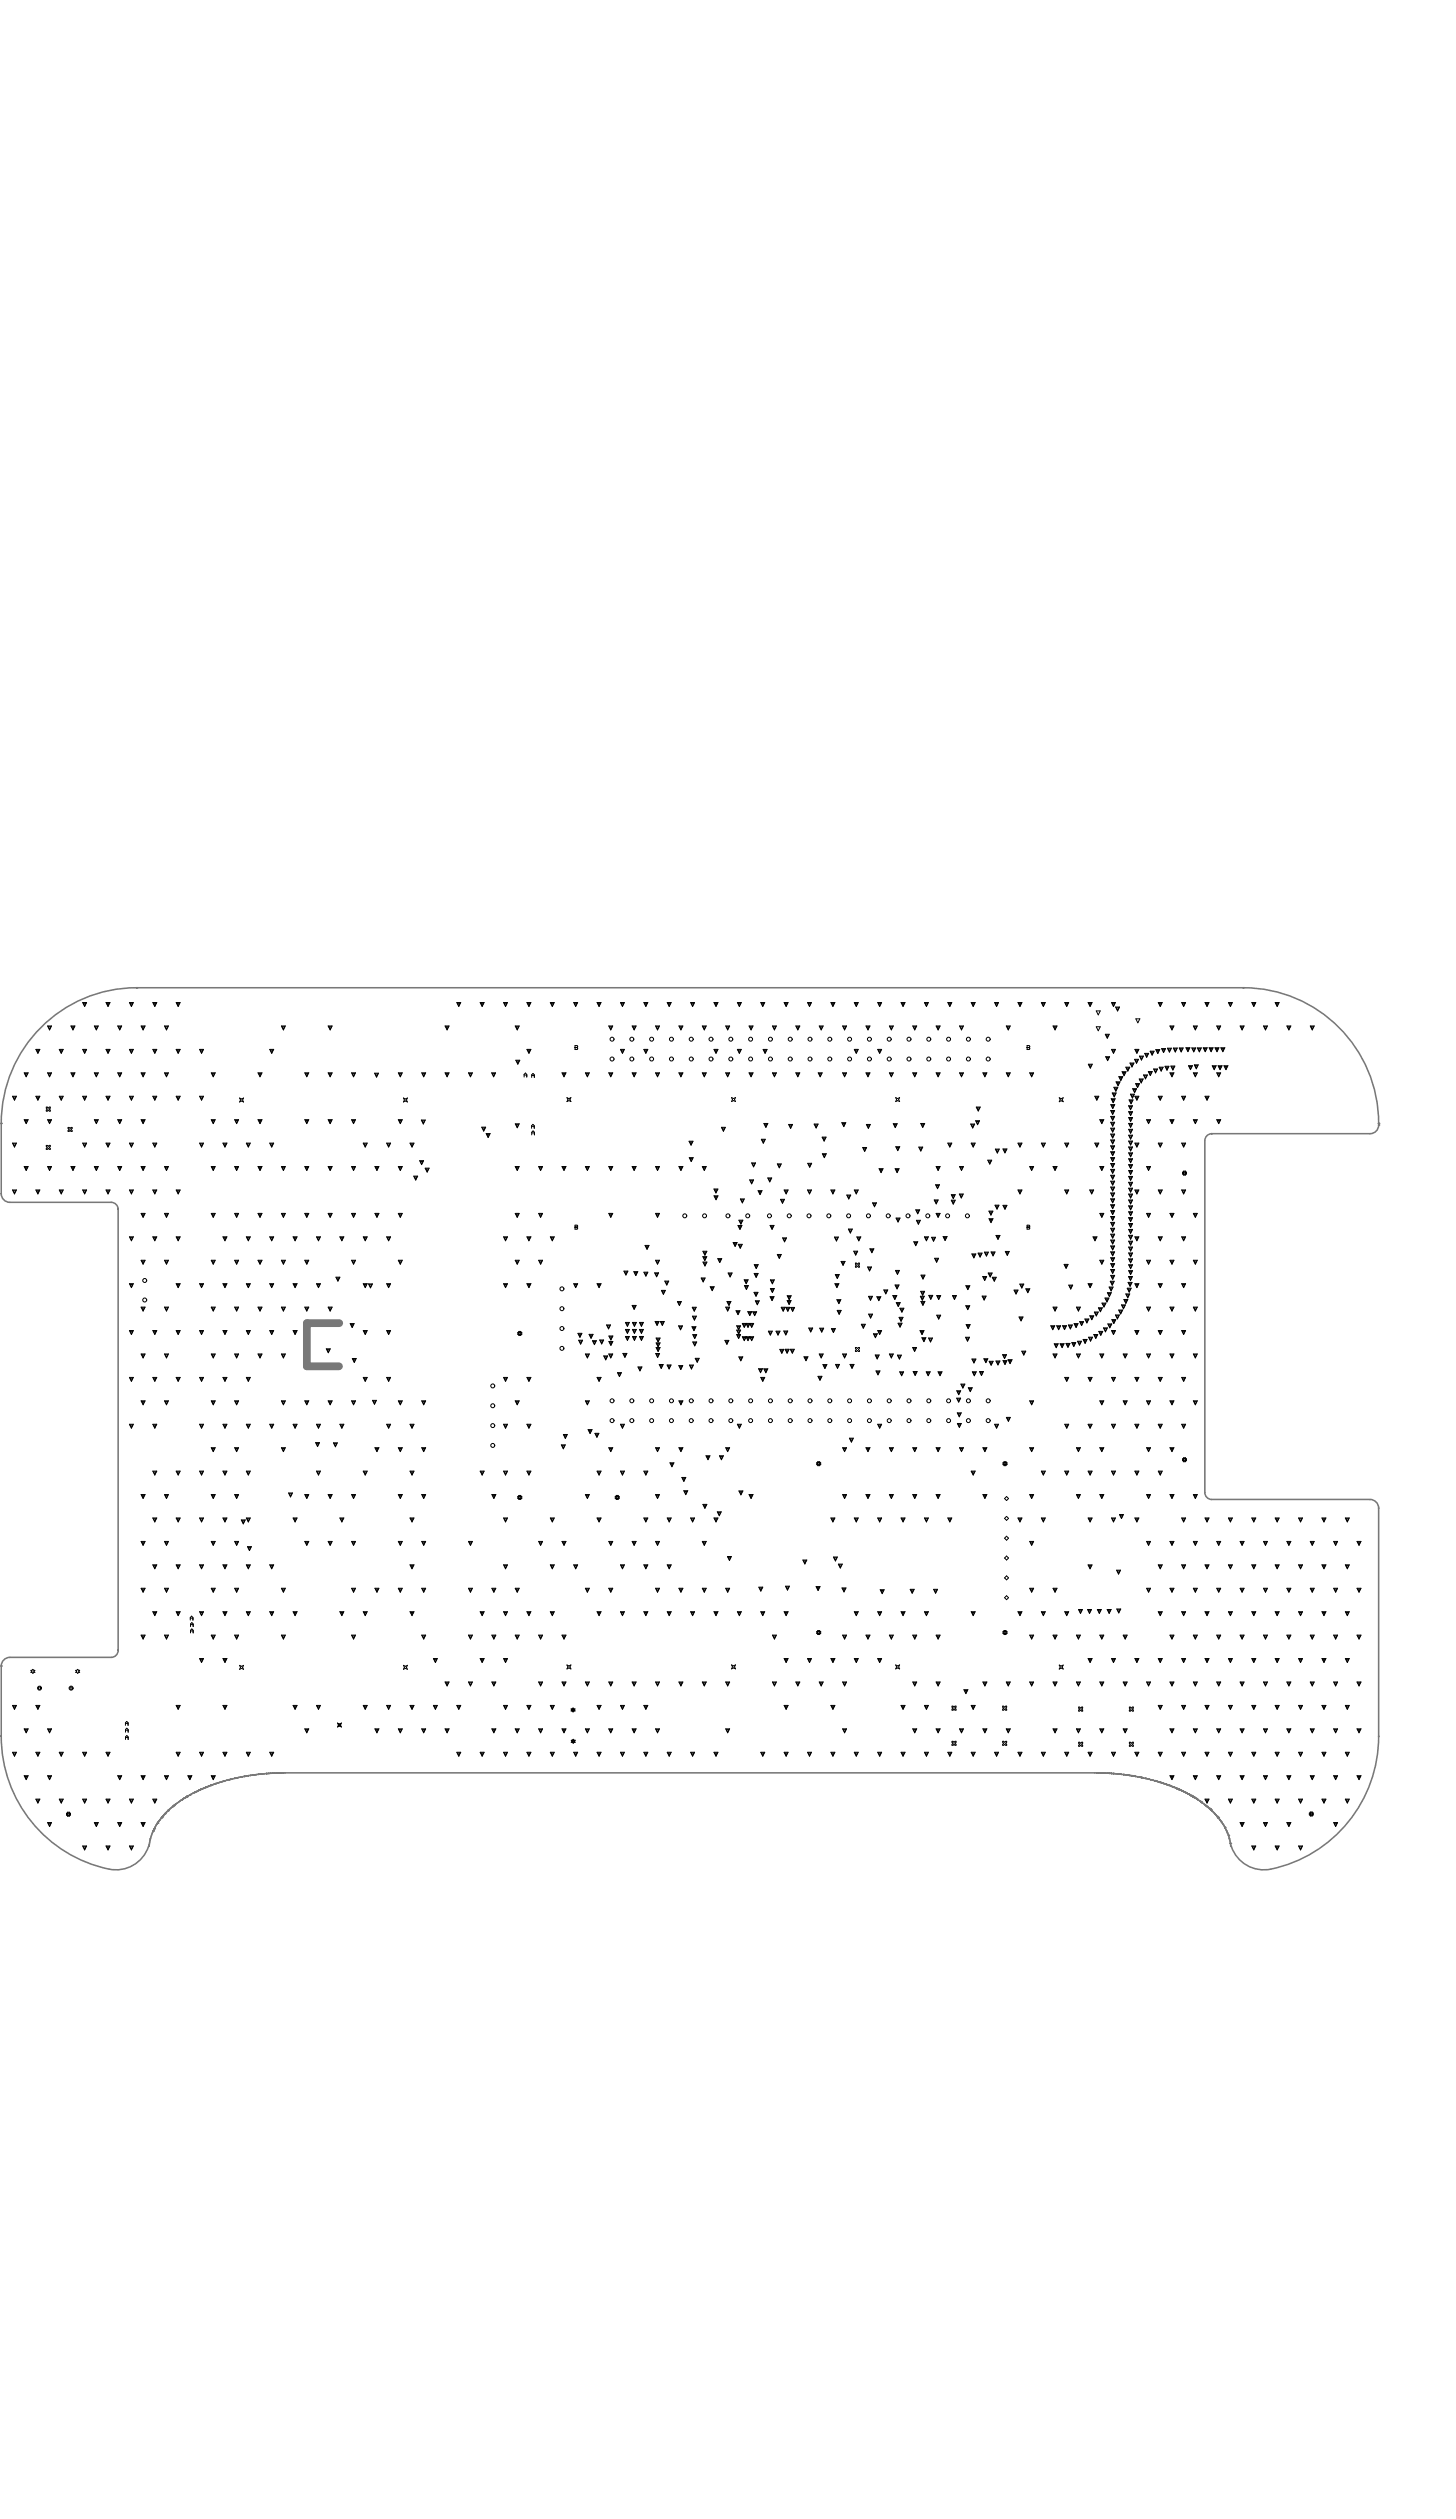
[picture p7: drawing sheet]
<svg xmlns="http://www.w3.org/2000/svg" width="310mm" height="537mm" viewBox="0 0 310 537" stroke-linecap="round" stroke-linejoin="round" font-family="sans-serif">
<g fill="none" stroke="#000" stroke-width=".21">
<path d="M10.1 218.5h.9l-.4 .9zM10.3 218.7h.5l-.2 .5zM15.1 218.5h.9l-.5 .9zM15.3 218.7h.5l-.3 .5zM17.6 213.6h.8l-.4 .8zM17.8 213.7h.5l-.3 .5zM20.1 218.5h.8l-.4 .9zM20.3 218.7h.5l-.3 .5zM22.6 213.6h.8l-.4 .8zM22.8 213.7h.5l-.3 .5zM25.1 218.5h.8l-.4 .9zM25.2 218.7h.5l-.2 .5z"/>
<path d="M27.6 213.6h.8l-.4 .8zM27.7 213.7h.5l-.2 .5zM30.1 218.5h.8l-.4 .9zM30.2 218.7h.5l-.2 .5zM32.5 213.6h.9l-.4 .8zM32.7 213.7h.5l-.2 .5zM35 218.5h.9l-.4 .9zM35.2 218.7h.5l-.2 .5zM37.5 213.6h.9l-.5 .8zM37.7 213.7h.5l-.3 .5zM59.9 218.5h.9l-.4 .9zM60.1 218.7h.5l-.2 .5z"/>
<path d="M69.9 218.5h.8l-.4 .9zM70.1 218.7h.5l-.3 .5zM94.8 218.5h.8l-.4 .9zM95 218.7h.5l-.3 .5zM97.3 213.6h.8l-.4 .8zM97.5 213.7h.5l-.3 .5zM102.3 213.6h.8l-.4 .8zM102.4 213.7h.5l-.2 .5zM107.2 213.6h.9l-.4 .8zM107.4 213.7h.5l-.2 .5zM109.7 218.5h.9l-.4 .9zM109.9 218.7h.5l-.2 .5z"/>
<path d="M112.2 213.6h.9l-.5 .8zM112.4 213.7h.5l-.3 .5zM117.2 213.6h.8l-.4 .8zM117.4 213.7h.5l-.3 .5zM122.2 213.6h.8l-.4 .8zM122.4 213.7h.5l-.3 .5zM127.2 213.6h.8l-.4 .8zM127.3 213.7h.5l-.2 .5zM129.7 218.5h.8l-.4 .9zM129.8 218.7h.5l-.2 .5zM132.1 213.6h.9l-.4 .8zM132.3 213.7h.5l-.2 .5z"/>
<path d="M134.6 218.5h.9l-.4 .9zM134.8 218.7h.5l-.2 .5zM137.1 213.6h.9l-.5 .8zM137.3 213.7h.5l-.3 .5zM139.6 218.5h.9l-.5 .9zM139.8 218.7h.5l-.3 .5zM142.1 213.6h.8l-.4 .8zM142.3 213.7h.5l-.3 .5zM144.6 218.5h.8l-.4 .9zM144.8 218.7h.5l-.3 .5zM147.1 213.6h.8l-.4 .8zM147.3 213.7h.5l-.3 .5z"/>
<path d="M149.6 218.5h.8l-.4 .9zM149.7 218.7h.5l-.2 .5zM152.1 213.6h.8l-.4 .8zM152.2 213.7h.5l-.2 .5zM154.6 218.5h.8l-.4 .9zM154.7 218.7h.5l-.2 .5zM157 213.6h.9l-.4 .8zM157.2 213.7h.5l-.2 .5zM159.5 218.5h.9l-.4 .9zM159.7 218.7h.5l-.2 .5zM162 213.6h.9l-.5 .8zM162.2 213.7h.5l-.3 .5z"/>
<path d="M164.5 218.5h.9l-.5 .9zM164.7 218.7h.5l-.3 .5zM167 213.6h.8l-.4 .8zM167.2 213.7h.5l-.3 .5zM169.5 218.5h.8l-.4 .9zM169.7 218.7h.5l-.3 .5zM172 213.6h.8l-.4 .8zM172.2 213.7h.5l-.3 .5zM174.5 218.5h.8l-.4 .9zM174.6 218.7h.5l-.2 .5zM177 213.6h.8l-.4 .8zM177.1 213.7h.5l-.2 .5z"/>
<path d="M179.5 218.5h.8l-.4 .9zM179.6 218.7h.5l-.2 .5zM181.9 213.6h.9l-.4 .8zM182.1 213.7h.5l-.2 .5zM184.4 218.5h.9l-.4 .9zM184.6 218.7h.5l-.2 .5zM186.9 213.6h.9l-.5 .8zM187.1 213.7h.5l-.3 .5zM189.4 218.5h.9l-.5 .9zM189.6 218.7h.5l-.3 .5zM191.9 213.6h.8l-.4 .8zM192.1 213.7h.5l-.3 .5z"/>
<path d="M194.4 218.5h.8l-.4 .9zM194.6 218.7h.5l-.3 .5zM196.9 213.6h.8l-.4 .8zM197.1 213.7h.5l-.3 .5zM199.4 218.5h.8l-.4 .9zM199.5 218.7h.5l-.2 .5zM201.9 213.6h.8l-.4 .8zM202 213.7h.5l-.2 .5zM204.4 218.5h.8l-.4 .9zM204.5 218.7h.5l-.2 .5zM206.8 213.6h.9l-.4 .8zM207 213.7h.5l-.2 .5z"/>
<path d="M211.8 213.6h.9l-.5 .8zM212 213.7h.5l-.3 .5zM214.3 218.5h.9l-.5 .9zM214.5 218.7h.5l-.3 .5zM216.8 213.6h.8l-.4 .8zM217 213.7h.5l-.3 .5zM221.8 213.6h.8l-.4 .8zM222 213.7h.5l-.3 .5zM224.3 218.5h.8l-.4 .9zM224.4 218.7h.5l-.2 .5zM226.8 213.6h.8l-.4 .8zM226.9 213.7h.5l-.2 .5z"/>
<path d="M231.7 213.6h.9l-.4 .8zM231.9 213.7h.5l-.2 .5zM233.5 218.7h.8l-.4 .9zM233.5 215.3h.8l-.4 .9zM236.7 213.6h.9l-.5 .8zM236.9 213.7h.5l-.3 .5zM237.6 214.5h.8l-.4 .9zM237.8 214.7h.5l-.3 .5zM241.9 217h.9l-.5 .9zM246.7 213.6h.8l-.4 .8zM246.9 213.7h.5l-.3 .5zM249.2 218.5h.8l-.4 .9z"/>
<path d="M249.3 218.7h.5l-.2 .5zM251.7 213.6h.8l-.4 .8zM251.8 213.7h.5l-.2 .5zM254.2 218.5h.8l-.4 .9zM254.3 218.7h.5l-.2 .5zM256.6 213.6h.9l-.4 .8zM256.8 213.7h.5l-.2 .5zM259.1 218.5h.9l-.4 .9zM259.3 218.7h.5l-.2 .5zM261.6 213.6h.9l-.5 .8zM261.8 213.7h.5l-.3 .5zM264.1 218.5h.9l-.5 .9z"/>
<path d="M264.3 218.7h.5l-.3 .5zM266.6 213.6h.8l-.4 .8zM266.8 213.7h.5l-.3 .5zM269.1 218.5h.8l-.4 .9zM269.3 218.7h.5l-.3 .5zM271.6 213.6h.8l-.4 .8zM271.8 213.7h.5l-.3 .5zM274.1 218.5h.8l-.4 .9zM274.2 218.7h.5l-.2 .5zM279.1 218.5h.8l-.4 .9zM279.2 218.7h.5l-.2 .5zM2.7 233.5h.8l-.4 .9z"/>
<path d="M2.8 233.7h.5l-.2 .5zM5.2 238.5h.8l-.4 .8zM5.2 228.5h.8l-.4 .9zM5.3 238.7h.5l-.2 .5zM5.3 228.7h.5l-.2 .5zM7.6 233.5h.9l-.4 .9zM7.6 223.5h.9l-.4 .9zM7.8 233.7h.5l-.2 .5zM7.8 223.7h.5l-.2 .5zM9.9 235.8l.4 .2 .4-.2-.2 .5 .2 .4-.4-.2-.4 .2 .2-.4zM10.1 238.5h.9l-.4 .8zM10.1 228.5h.9l-.4 .9z"/>
<path d="M10.3 228.7h.5l-.2 .5zM10.3 238.7h.5l-.2 .5zM12.6 233.5h.9l-.5 .9zM12.6 223.5h.9l-.5 .9zM12.8 223.7h.5l-.3 .5zM12.8 233.7h.5l-.3 .5zM15.1 228.5h.9l-.5 .9zM15.3 228.7h.5l-.3 .5zM17.6 233.5h.8l-.4 .9zM17.6 223.5h.8l-.4 .9zM17.8 233.7h.5l-.3 .5zM17.8 223.7h.5l-.3 .5z"/>
<path d="M20.1 238.5h.8l-.4 .8zM20.1 228.5h.8l-.4 .9zM20.3 238.7h.5l-.3 .5zM20.3 228.7h.5l-.3 .5zM22.6 233.5h.8l-.4 .9zM22.6 223.5h.8l-.4 .9zM22.8 233.7h.5l-.3 .5zM22.8 223.7h.5l-.3 .5zM25.1 238.5h.8l-.4 .8zM25.1 228.5h.8l-.4 .9zM25.2 238.7h.5l-.2 .5zM25.2 228.7h.5l-.2 .5z"/>
<path d="M27.6 233.5h.8l-.4 .9zM27.6 223.5h.8l-.4 .9zM27.7 233.7h.5l-.2 .5zM27.7 223.7h.5l-.2 .5zM30.1 238.5h.8l-.4 .8zM30.1 228.5h.8l-.4 .9zM30.2 238.7h.5l-.2 .5zM30.2 228.7h.5l-.2 .5zM32.5 233.5h.9l-.4 .9zM32.5 223.5h.9l-.4 .9zM32.7 233.7h.5l-.2 .5zM32.7 223.7h.5l-.2 .5z"/>
<path d="M35 228.5h.9l-.4 .9zM35.2 228.7h.5l-.2 .5zM37.5 233.5h.9l-.5 .9zM37.5 223.5h.9l-.5 .9zM37.7 233.7h.5l-.3 .5zM37.7 223.7h.5l-.3 .5zM42.5 233.5h.8l-.4 .9zM42.5 223.5h.8l-.4 .9zM42.7 233.7h.5l-.3 .5zM42.7 223.7h.5l-.3 .5zM45 238.5h.8l-.4 .8zM45 228.5h.8l-.4 .9z"/>
<path d="M45.2 238.7h.5l-.3 .5zM45.2 228.7h.5l-.3 .5zM50 238.5h.8l-.4 .8zM50.1 238.7h.5l-.2 .5zM51 233.9l.4 .2 .5-.2-.2 .4 .2 .4-.5-.2-.4 .2 .2-.4zM55 238.5h.8l-.4 .8zM55 228.5h.8l-.4 .9zM55.1 238.7h.5l-.2 .5zM55.1 228.7h.5l-.2 .5zM57.4 223.5h.9l-.4 .9zM57.6 223.7h.5l-.2 .5zM64.9 238.5h.9l-.5 .8z"/>
<path d="M64.9 228.5h.9l-.5 .9zM65.1 238.7h.5l-.3 .5zM65.1 228.7h.5l-.3 .5zM69.9 238.5h.8l-.4 .8zM69.9 228.5h.8l-.4 .9zM70.1 238.7h.5l-.3 .5zM70.1 228.7h.5l-.3 .5zM74.9 238.5h.8l-.4 .8zM74.9 228.5h.8l-.4 .9zM75 238.7h.5l-.2 .5zM75 228.7h.5l-.2 .5zM79.8 228.6h.8l-.4 .8z"/>
<path d="M79.9 228.8h.5l-.2 .5zM84.8 238.5h.9l-.4 .8zM84.8 228.5h.9l-.4 .9zM85 238.7h.5l-.2 .5zM85 228.7h.5l-.2 .5zM85.9 233.9l.4 .2 .5-.2-.2 .4 .2 .4-.5-.2-.4 .2 .2-.4zM89.7 238.6h.9l-.4 .8zM89.8 228.5h.9l-.5 .9zM89.9 238.8h.5l-.2 .5zM90 228.7h.5l-.3 .5zM94.8 228.5h.8l-.4 .9zM95 228.7h.5l-.3 .5z"/>
<path d="M99.8 228.5h.8l-.4 .9zM99.9 228.7h.5l-.2 .5zM104.7 228.5h.9l-.5 .9zM104.9 228.7h.5l-.3 .5zM109.7 239.4h.9l-.4 .8zM109.9 225.8h.8l-.4 .9zM109.9 239.6h.5l-.2 .5zM110 226h.5l-.2 .5zM111.6 229.4v-.5l.3-.3 .3 .3v.5M111.6 229h.6M112.2 223.5h.9l-.5 .9zM112.4 223.7h.5l-.3 .5z"/>
<path d="M113.2 239.9h.6M113.2 229.5v-.6l.3-.2 .3 .2v.6M113.2 229.1h.6M119.7 228.5h.8l-.4 .9zM119.9 228.7h.5l-.3 .5zM120.7 233.8l.5 .2 .4-.2-.2 .4 .2 .5-.4-.3-.5 .3 .3-.5zM122.5 223.1h.1M122.5 222.7l.5 .2-.1 .2 .1 .3-.1 .2h-.4zM122.5 223.1h.4M124.7 228.5h.8l-.4 .9zM124.8 228.7h.5l-.2 .5zM129.7 228.5h.8l-.4 .9z"/>
<path d="M129.8 228.7h.5l-.2 .5zM132.1 223.5h.9l-.4 .9zM132.3 223.7h.5l-.2 .5zM134.6 228.5h.9l-.4 .9zM134.8 228.7h.5l-.2 .5zM137.1 223.5h.9l-.5 .9zM137.3 223.7h.5l-.3 .5zM139.6 228.5h.9l-.5 .9zM139.8 228.7h.5l-.3 .5zM144.6 228.5h.8l-.4 .9zM144.8 228.7h.5l-.3 .5zM149.6 228.5h.8l-.4 .9z"/>
<path d="M149.7 228.7h.5l-.2 .5zM152.1 223.5h.8l-.4 .9zM152.2 223.7h.5l-.2 .5zM154.6 228.5h.8l-.4 .9zM154.7 228.7h.5l-.2 .5zM155.8 233.8l.4 .2 .4-.2-.2 .4 .2 .4-.4-.2-.4 .2 .2-.4zM157 223.5h.9l-.4 .9zM157.2 223.7h.5l-.2 .5zM159.5 228.5h.9l-.4 .9zM159.7 228.7h.5l-.2 .5zM162.5 223.5h.9l-.5 .9zM162.7 239.3h.8l-.4 .9z"/>
<path d="M162.7 223.7h.5l-.3 .5zM162.9 239.5h.5l-.3 .5zM164.5 228.5h.9l-.5 .9zM164.7 228.7h.5l-.3 .5zM168 239.5h.8l-.4 .9zM168.1 239.7h.5l-.2 .5zM169.5 228.5h.8l-.4 .9zM169.7 228.7h.5l-.3 .5zM173.4 239.4h.8l-.4 .9zM173.6 239.6h.5l-.3 .5zM174.3 228.5h.8l-.4 .9zM174.4 228.7h.5l-.2 .5z"/>
<path d="M179.3 239.1h.8l-.4 .9zM179.5 228.5h.8l-.4 .9zM179.5 239.3h.5l-.3 .5zM179.6 228.7h.5l-.2 .5zM181.9 223.5h.9l-.4 .9zM182.1 223.7h.5l-.2 .5zM184.4 228.5h.9l-.4 .9zM184.5 239.5h.9l-.5 .9zM184.6 228.7h.5l-.2 .5zM184.7 239.7h.5l-.3 .5zM186.9 223.5h.9l-.5 .9zM187.1 223.7h.5l-.3 .5z"/>
<path d="M189.4 228.5h.9l-.5 .9zM189.6 228.7h.5l-.3 .5zM190.2 239.4h.9l-.4 .8zM190.4 239.5h.5l-.2 .5zM190.8 233.8l.4 .2 .4-.2-.2 .4 .2 .4-.4-.2-.4 .2 .2-.4zM194.4 228.5h.8l-.4 .9zM194.6 228.7h.5l-.3 .5zM196.1 239.3h.8l-.4 .9zM196.3 239.5h.5l-.3 .5zM199.4 228.5h.8l-.4 .9zM199.5 228.7h.5l-.2 .5zM204.4 228.5h.8l-.4 .9z"/>
<path d="M204.5 228.7h.5l-.2 .5zM206.7 239.4h.9l-.4 .9zM206.9 239.6h.5l-.2 .5zM207.8 238.7h.8l-.4 .9zM207.9 235.8h.9l-.5 .9zM207.9 238.9h.6l-.3 .5zM208.1 236h.5l-.3 .5zM209.3 228.5h.9l-.4 .9zM209.5 228.7h.5l-.2 .5zM214.3 228.5h.9l-.5 .9zM214.5 228.7h.5l-.3 .5zM218.7 223.1h.1"/>
<path d="M218.7 222.7l.6 .2-.1 .2 .1 .3-.1 .2h-.5zM218.7 223.1h.5M219.3 228.5h.8l-.4 .9zM219.5 228.7h.5l-.3 .5zM225.6 233.8l.4 .2 .4-.2-.2 .5 .2 .4-.4-.2-.4 .2 .2-.4zM231.8 226.7h.8l-.4 .8zM232 226.9h.5l-.3 .5zM233.2 233.5h.8l-.4 .9zM233.3 233.7h.5l-.2 .5zM234.2 238.5h.9l-.4 .8zM234.4 238.7h.5l-.2 .5zM235.4 220.3h.8l-.4 .9z"/>
<path d="M235.5 225.1h.8l-.4 .8zM235.6 220.5h.5l-.3 .5zM235.6 225.3h.6l-.3 .5zM236.5 236.5h.9l-.4 .9zM236.5 237.8h.9l-.4 .8zM236.5 239.1h.9l-.4 .8zM236.6 235.3h.8l-.4 .8zM236.7 234h.8l-.4 .9zM236.7 239.2h.5l-.2 .5zM236.7 238h.5l-.2 .5zM236.7 236.7h.5l-.2 .5zM236.7 223.5h.9l-.5 .9z"/>
<path d="M236.7 235.5h.5l-.2 .5zM236.8 234.2h.5l-.2 .5zM236.9 232.8h.8l-.4 .9zM236.9 223.7h.5l-.3 .5zM237 233h.6l-.3 .5zM237.2 231.6h.9l-.5 .8zM237.4 231.8h.5l-.3 .5zM237.7 230.4h.8l-.4 .9zM237.9 230.6h.5l-.3 .5zM238.3 229.3h.8l-.4 .9zM238.5 229.5h.5l-.3 .5zM239 228.3h.8l-.4 .8z"/>
<path d="M239.1 228.5h.6l-.3 .5zM239.8 227.3h.8l-.4 .9zM239.9 227.5h.5l-.2 .5zM240.4 235.5h.8l-.4 .9zM240.4 236.8h.8l-.4 .8zM240.4 238h.8l-.4 .9zM240.4 239.3h.8l-.4 .8zM240.5 234.3h.8l-.4 .8zM240.5 235.7h.5l-.2 .5zM240.5 239.5h.5l-.2 .5zM240.5 238.2h.5l-.2 .5zM240.5 237h.5l-.2 .5z"/>
<path d="M240.6 234.5h.5l-.2 .5zM240.7 226.4h.8l-.4 .9zM240.8 233.1h.8l-.4 .8zM240.8 226.6h.5l-.2 .5zM240.9 233.2h.5l-.2 .5zM241.2 231.9h.9l-.5 .8zM241.4 232.1h.5l-.3 .5zM241.6 225.6h.9l-.4 .9zM241.7 233.5h.8l-.4 .9zM241.7 223.5h.8l-.4 .9zM241.8 225.8h.5l-.2 .5zM241.9 230.8h.8l-.4 .9z"/>
<path d="M241.9 233.7h.5l-.3 .5zM241.9 223.7h.5l-.3 .5zM242 231h.5l-.2 .5zM242.6 229.8h.9l-.5 .9zM242.7 225h.8l-.4 .8zM242.8 230h.5l-.3 .5zM242.8 225.1h.6l-.3 .5zM243.5 229h.9l-.4 .8zM243.7 229.1h.5l-.2 .5zM243.8 224.4h.8l-.4 .8zM244 224.5h.5l-.3 .6zM244.2 238.5h.8l-.4 .8z"/>
<path d="M244.4 238.7h.5l-.3 .5zM244.6 228.3h.8l-.4 .8zM244.7 228.4h.5l-.2 .5zM245 223.9h.8l-.4 .9zM245.1 224.1h.5l-.2 .5zM245.7 227.7h.8l-.4 .8zM245.9 227.9h.5l-.3 .5zM246.2 223.6h.8l-.4 .8zM246.3 223.7h.5l-.2 .6zM246.7 233.5h.8l-.4 .9zM246.9 233.7h.5l-.3 .5zM246.9 227.3h.8l-.4 .9z"/>
<path d="M247.1 227.5h.5l-.3 .5zM247.4 223.4h.8l-.4 .8zM247.6 223.5h.5l-.3 .5zM248.1 227.1h.9l-.5 .9zM248.3 227.3h.5l-.3 .5zM248.6 223.3h.9l-.4 .8zM248.8 223.4h.5l-.2 .6zM249.2 238.5h.8l-.4 .8zM249.2 228.5h.8l-.4 .9zM249.3 238.7h.5l-.2 .5zM249.3 228.7h.5l-.2 .5zM249.4 227.1h.8l-.4 .8z"/>
<path d="M249.5 227.3h.5l-.2 .5zM249.9 223.2h.8l-.4 .9zM250.1 223.4h.5l-.3 .5zM251.1 223.2h.9l-.4 .9zM251.3 223.4h.5l-.2 .5zM251.7 233.5h.8l-.4 .9zM251.8 233.7h.5l-.2 .5zM252.6 223.2h.8l-.4 .8zM252.7 223.3h.6l-.3 .6zM253.1 227h.9l-.5 .8zM253.3 227.2h.5l-.3 .5zM253.8 223.2h.9l-.5 .9z"/>
<path d="M254 223.4h.5l-.3 .5zM254.2 238.5h.8l-.4 .8zM254.2 228.5h.8l-.4 .9zM254.3 238.7h.5l-.2 .5zM254.3 228.7h.5l-.2 .5zM254.4 226.8h.8l-.4 .9zM254.5 227h.5l-.2 .5zM255 223.2h.9l-.5 .9zM255.2 223.4h.5l-.3 .5zM256.3 223.2h.8l-.4 .8zM256.4 223.4h.5l-.2 .5zM256.6 233.5h.9l-.4 .9z"/>
<path d="M256.8 233.7h.5l-.2 .5zM257.5 223.2h.9l-.5 .8zM257.7 223.4h.5l-.3 .5zM258.2 227h.8l-.4 .9zM258.3 227.2h.5l-.2 .5zM258.8 223.2h.8l-.4 .8zM258.9 223.4h.5l-.2 .5zM259.1 238.5h.9l-.4 .8zM259.1 228.5h.9l-.4 .9zM259.3 238.7h.5l-.2 .5zM259.3 228.7h.5l-.2 .5zM259.4 227h.9l-.5 .9z"/>
<path d="M259.6 227.2h.5l-.3 .5zM260 223.2h.9l-.5 .8zM260.2 223.4h.5l-.3 .5zM260.7 227h.8l-.4 .9zM260.8 227.2h.6l-.3 .5zM2.7 243.5h.8l-.4 .8zM2.7 253.5h.8l-.4 .8zM2.8 253.6h.5l-.2 .6zM2.8 243.7h.5l-.2 .5zM5.2 248.5h.8l-.4 .8zM5.3 248.7h.5l-.2 .5zM7.6 253.5h.9l-.4 .8z"/>
<path d="M7.8 253.6h.5l-.2 .6zM9.9 244l.4 .2 .4-.2-.2 .4 .2 .4-.4-.2-.4 .2 .2-.4zM10.1 248.5h.9l-.4 .8zM10.3 248.7h.5l-.2 .5zM12.6 253.5h.9l-.5 .8zM12.8 253.6h.5l-.3 .6zM14.5 240.2l.4 .2 .5-.2-.3 .4 .3 .4-.5-.2-.4 .2 .2-.4zM15.1 248.5h.9l-.5 .8zM15.3 248.7h.5l-.3 .5zM17.6 243.5h.8l-.4 .8zM17.6 253.5h.8l-.4 .8zM17.8 253.6h.5l-.3 .6z"/>
<path d="M17.8 243.7h.5l-.3 .5zM20.1 248.5h.8l-.4 .8zM20.3 248.7h.5l-.3 .5zM22.6 243.5h.8l-.4 .8zM22.6 253.5h.8l-.4 .8zM22.8 253.6h.5l-.3 .6zM22.8 243.7h.5l-.3 .5zM25.1 248.5h.8l-.4 .8zM25.2 248.7h.5l-.2 .5zM27.6 243.5h.8l-.4 .8zM27.6 253.5h.8l-.4 .8zM27.7 253.6h.5l-.2 .6z"/>
<path d="M27.7 243.7h.5l-.2 .5zM30.1 248.5h.8l-.4 .8zM30.1 258.5h.8l-.4 .8zM30.2 248.7h.5l-.2 .5zM30.2 258.6h.5l-.2 .5zM32.5 243.5h.9l-.4 .8zM32.5 253.5h.9l-.4 .8zM32.7 253.6h.5l-.2 .6zM32.7 243.7h.5l-.2 .5zM35 248.5h.9l-.4 .8zM35 258.5h.9l-.4 .8zM35.2 248.7h.5l-.2 .5z"/>
<path d="M35.2 258.6h.5l-.2 .5zM37.5 253.5h.9l-.5 .8zM37.7 253.6h.5l-.3 .6zM42.5 243.5h.8l-.4 .8zM42.7 243.7h.5l-.3 .5zM45 248.5h.8l-.4 .8zM45 258.5h.8l-.4 .8zM45.2 248.7h.5l-.3 .5zM45.2 258.6h.5l-.3 .5zM47.5 243.5h.8l-.4 .8zM47.7 243.7h.5l-.3 .5zM50 248.5h.8l-.4 .8z"/>
<path d="M50 258.5h.8l-.4 .8zM50.1 248.7h.5l-.2 .5zM50.1 258.6h.5l-.2 .5zM52.5 243.5h.8l-.4 .8zM52.6 243.7h.5l-.2 .5zM55 248.5h.8l-.4 .8zM55 258.5h.8l-.4 .8zM55.1 248.7h.5l-.2 .5zM55.1 258.6h.5l-.2 .5zM57.4 243.5h.9l-.4 .8zM57.6 243.7h.5l-.2 .5zM59.9 248.5h.9l-.4 .8z"/>
<path d="M59.9 258.5h.9l-.4 .8zM60.1 248.7h.5l-.2 .5zM60.1 258.6h.5l-.2 .5zM64.9 248.5h.9l-.5 .8zM64.9 258.5h.9l-.5 .8zM65.1 248.7h.5l-.3 .5zM65.1 258.6h.5l-.3 .5zM69.9 248.5h.8l-.4 .8zM69.9 258.5h.8l-.4 .8zM70.1 248.7h.5l-.3 .5zM70.1 258.6h.5l-.3 .5zM74.9 248.5h.8l-.4 .8z"/>
<path d="M74.9 258.5h.8l-.4 .8zM75 248.7h.5l-.2 .5zM75 258.6h.5l-.2 .5zM77.4 243.5h.8l-.4 .8zM77.5 243.7h.5l-.2 .5zM79.9 248.5h.8l-.4 .8zM79.9 258.5h.8l-.4 .8zM80 248.7h.5l-.2 .5zM80 258.6h.5l-.2 .5zM82.3 243.5h.9l-.4 .8zM82.5 243.7h.5l-.2 .5zM84.8 248.5h.9l-.4 .8z"/>
<path d="M84.8 258.5h.9l-.4 .8zM85 248.7h.5l-.2 .5zM85 258.6h.5l-.2 .5zM87.3 243.5h.9l-.5 .8zM87.5 243.7h.5l-.3 .5zM88.1 250.5h.9l-.5 .9zM88.3 250.7h.5l-.3 .5zM89.4 247.2h.8l-.4 .9zM89.5 247.4h.5l-.2 .5zM90.6 248.8h.8l-.4 .9zM90.7 249h.5l-.2 .5zM102.6 240.1h.8l-.4 .8z"/>
<path d="M102.8 240.3h.5l-.3 .5zM103.5 241.5h.9l-.4 .8zM103.7 241.6h.5l-.2 .5zM109.7 248.5h.9l-.4 .8zM109.7 258.5h.9l-.4 .8zM109.9 248.7h.5l-.2 .5zM109.9 258.6h.5l-.2 .5zM113.2 240.3v-.5l.3-.3 .3 .3v.5M113.3 241.7v-.5l.2-.3 .3 .3v.5M113.3 241.3h.5M114.7 248.5h.9l-.5 .8zM114.7 258.5h.9l-.5 .8z"/>
<path d="M114.9 248.7h.5l-.3 .5zM114.9 258.6h.5l-.3 .5zM119.7 248.5h.8l-.4 .8zM119.9 248.7h.5l-.3 .5zM124.7 248.5h.8l-.4 .8zM124.8 248.7h.5l-.2 .5zM129.7 248.5h.8l-.4 .8zM129.7 258.5h.8l-.4 .8zM129.8 248.7h.5l-.2 .5zM129.8 258.6h.5l-.2 .5zM134.6 248.5h.9l-.4 .8zM134.8 248.7h.5l-.2 .5z"/>
<path d="M139.6 248.5h.9l-.5 .8zM139.6 258.5h.9l-.5 .8zM139.8 248.7h.5l-.3 .5zM139.8 258.6h.5l-.3 .5zM144.6 248.5h.8l-.4 .8zM144.8 248.7h.5l-.3 .5zM146.8 243.1h.8l-.4 .8zM146.8 246.6h.8l-.4 .8zM146.9 243.3h.5l-.2 .5zM147 246.8h.5l-.3 .5zM149.6 248.5h.8l-.4 .8zM149.7 248.7h.5l-.2 .5z"/>
<path d="M152.1 253.3h.8l-.4 .8zM152.1 254.7h.8l-.4 .9zM152.2 253.4h.5l-.2 .6zM152.2 254.9h.5l-.2 .5zM153.6 240.1h.9l-.4 .9zM153.8 240.3h.5l-.2 .5zM157.4 259.9h.8l-.4 .9zM157.7 255.4h.8l-.4 .8zM157.9 255.6h.5l-.3 .5zM159.7 251.3h.8l-.4 .9zM159.8 251.5h.5l-.2 .5zM160.1 247.7h.8l-.4 .9z"/>
<path d="M160.2 247.9h.5l-.2 .5zM161.5 253.6h.8l-.4 .9zM161.6 253.8h.5l-.2 .5zM162.1 242.7h.9l-.4 .8zM162.3 242.8h.5l-.2 .6zM163.5 250.9h.9l-.5 .9zM163.7 251.1h.5l-.3 .5zM165.6 247.9h.8l-.4 .9zM165.7 248.1h.5l-.2 .5zM166.2 255.5h.9l-.4 .8zM166.4 255.6h.5l-.2 .5zM167 253.5h.8l-.4 .8z"/>
<path d="M167.2 253.6h.5l-.3 .6zM172 253.5h.8l-.4 .8zM172 247.8h.9l-.5 .8zM172.2 253.6h.5l-.3 .6zM172.2 248h.5l-.3 .5zM175.1 242.2h.8l-.4 .9zM175.1 245.8h.9l-.4 .8zM175.3 242.4h.5l-.3 .5zM175.3 245.9h.5l-.2 .5zM177 253.5h.8l-.4 .8zM177.1 253.6h.5l-.2 .6zM180.3 254.6h.9l-.4 .8z"/>
<path d="M180.5 254.7h.5l-.2 .5zM181.9 253.5h.9l-.4 .8zM182.1 253.6h.5l-.2 .6zM183.7 244.4h.9l-.5 .9zM183.9 244.6h.5l-.3 .5zM185.8 256.2h.9l-.5 .9zM186 256.4h.5l-.3 .5zM187.2 248.9h.9l-.5 .9zM187.4 249.1h.5l-.3 .5zM190.6 248.9h.9l-.4 .9zM190.8 244.3h.8l-.4 .8zM190.8 249.1h.5l-.2 .5z"/>
<path d="M190.8 259.5h.9l-.4 .8zM191 244.4h.5l-.3 .5zM191 259.6h.5l-.2 .5zM195 257.7h.9l-.4 .9zM195.2 259.9h.8l-.4 .9zM195.2 257.9h.5l-.2 .5zM195.7 244.3h.8l-.4 .9zM195.8 244.5h.6l-.3 .5zM199 255.6h.8l-.4 .8zM199.1 255.8h.5l-.2 .5zM199.2 252.4h.9l-.4 .8zM199.4 248.5h.8l-.4 .8z"/>
<path d="M199.4 258.5h.8l-.4 .8zM199.4 252.5h.5l-.2 .5zM199.5 248.7h.5l-.2 .5zM199.5 258.6h.5l-.2 .5zM201.9 243.5h.8l-.4 .8zM202 243.7h.5l-.2 .5zM202.6 254.5h.8l-.4 .8zM202.6 255.7h.8l-.4 .8zM202.8 255.8h.5l-.3 .5zM202.8 254.6h.5l-.3 .5zM204.3 254.3h.9l-.5 .9zM204.4 248.5h.8l-.4 .8z"/>
<path d="M204.5 254.5h.5l-.3 .5zM204.5 248.7h.5l-.2 .5zM206.8 243.5h.9l-.4 .8zM207 243.7h.5l-.2 .5zM210.4 247.1h.8l-.4 .9zM210.5 247.3h.5l-.2 .5zM210.6 258h.9l-.5 .8zM210.6 259.6h.9l-.4 .8zM210.8 258.2h.5l-.3 .5zM210.8 259.8h.5l-.2 .5zM211.9 256.7h.9l-.5 .9zM212 244.8h.8l-.4 .8z"/>
<path d="M212.1 256.9h.5l-.3 .5zM212.2 244.9h.5l-.3 .5zM213.6 256.8h.9l-.5 .8zM213.6 244.7h.9l-.5 .9zM213.8 244.9h.5l-.3 .5zM213.8 256.9h.5l-.3 .5zM216.8 243.5h.8l-.4 .8zM216.8 253.5h.8l-.4 .8zM217 253.6h.5l-.3 .6zM217 243.7h.5l-.3 .5zM219.3 248.5h.8l-.4 .8zM219.5 248.7h.5l-.3 .5z"/>
<path d="M221.8 243.5h.8l-.4 .8zM222 243.7h.5l-.3 .5zM224.3 248.5h.8l-.4 .8zM224.4 248.7h.5l-.2 .5zM226.8 243.5h.8l-.4 .8zM226.8 253.5h.8l-.4 .8zM226.9 253.6h.5l-.2 .6zM226.9 243.7h.5l-.2 .5zM232.1 253.5h.8l-.4 .8zM232.3 253.6h.5l-.3 .6zM233.2 243.5h.8l-.4 .8zM233.3 243.7h.5l-.2 .5z"/>
<path d="M234.2 248.5h.9l-.4 .8zM234.2 258.5h.9l-.4 .8zM234.4 248.7h.5l-.2 .5zM234.4 258.6h.5l-.2 .5zM236.5 240.3h.9l-.4 .9zM236.5 246.6h.9l-.4 .8zM236.5 242.8h.9l-.4 .9zM236.5 257.9h.9l-.4 .8zM236.5 259.1h.9l-.4 .9zM236.5 255.4h.9l-.4 .8zM236.5 254.1h.9l-.4 .9zM236.5 251.6h.9l-.4 .8z"/>
<path d="M236.5 250.3h.9l-.4 .9zM236.5 249.1h.9l-.4 .8zM236.5 247.8h.9l-.4 .9zM236.5 245.3h.9l-.4 .9zM236.5 244.1h.9l-.4 .8zM236.5 241.6h.9l-.4 .8zM236.5 252.9h.9l-.4 .8zM236.5 256.6h.9l-.4 .9zM236.7 250.5h.5l-.2 .5zM236.7 246.8h.5l-.2 .5zM236.7 240.5h.5l-.2 .5zM236.7 259.3h.5l-.2 .5z"/>
<path d="M236.7 258h.5l-.2 .5zM236.7 255.5h.5l-.2 .5zM236.7 254.3h.5l-.2 .5zM236.7 253h.5l-.2 .5zM236.7 251.8h.5l-.2 .5zM236.7 244.2h.5l-.2 .6zM236.7 249.3h.5l-.2 .5zM236.7 248h.5l-.2 .5zM236.7 245.5h.5l-.2 .5zM236.7 243h.5l-.2 .5zM236.7 241.7h.5l-.2 .5zM236.7 256.8h.5l-.2 .5z"/>
<path d="M240.4 248.1h.8l-.4 .8zM240.4 245.6h.8l-.4 .8zM240.4 255.6h.8l-.4 .9zM240.4 244.3h.8l-.4 .9zM240.4 254.4h.8l-.4 .8zM240.4 258.1h.8l-.4 .9zM240.4 249.3h.8l-.4 .9zM240.4 241.8h.8l-.4 .9zM240.4 250.6h.8l-.4 .8zM240.4 256.9h.8l-.4 .8zM240.4 259.4h.8l-.4 .8zM240.4 251.8h.8l-.4 .9z"/>
<path d="M240.4 253.1h.8l-.4 .8zM240.4 246.8h.8l-.4 .9zM240.4 240.6h.8l-.4 .8zM240.4 243.1h.8l-.4 .8zM240.5 253.3h.5l-.2 .5zM240.5 244.5h.5l-.2 .5zM240.5 255.8h.5l-.2 .5zM240.5 254.5h.5l-.2 .5zM240.5 257h.5l-.2 .5zM240.5 259.5h.5l-.2 .5zM240.5 248.2h.5l-.2 .6zM240.5 258.3h.5l-.2 .5z"/>
<path d="M240.5 252h.5l-.2 .5zM240.5 249.5h.5l-.2 .5zM240.5 243.2h.5l-.2 .5zM240.5 247h.5l-.2 .5zM240.5 242h.5l-.2 .5zM240.5 250.8h.5l-.2 .5zM240.5 245.7h.5l-.2 .5zM240.5 240.7h.5l-.2 .5zM241.7 243.5h.8l-.4 .8zM241.7 253.5h.8l-.4 .8zM241.9 253.6h.5l-.3 .6zM241.9 243.7h.5l-.3 .5z"/>
<path d="M244.2 248.5h.8l-.4 .8zM244.2 258.5h.8l-.4 .8zM244.4 248.7h.5l-.3 .5zM244.4 258.6h.5l-.3 .5zM246.7 243.5h.8l-.4 .8zM246.7 253.5h.8l-.4 .8zM246.9 253.6h.5l-.3 .6zM246.9 243.7h.5l-.3 .5zM249.2 258.5h.8l-.4 .8zM249.3 258.6h.5l-.2 .5zM251.7 243.5h.8l-.4 .8zM251.7 253.5h.8l-.4 .8z"/>
<path d="M251.8 253.6h.5l-.2 .6zM251.8 243.7h.5l-.2 .5zM252.1 249.5h.4v.2h.2v.4h-.2v.2h-.4v-.2h-.2v-.4h.2zM252.1 249.6l.4 .2-.1 .3-.4-.1zM254.2 258.5h.8l-.4 .8zM254.3 258.6h.5l-.2 .5zM27.6 273.4h.8l-.4 .9zM27.6 263.5h.8l-.4 .8zM27.7 273.6h.5l-.2 .5zM27.7 263.6h.5l-.2 .5zM30.1 278.4h.8l-.4 .9zM30.1 268.4h.8l-.4 .9z"/>
<path d="M30.2 278.6h.5l-.2 .5zM30.2 268.6h.5l-.2 .5zM32.5 263.5h.9l-.4 .8zM32.7 263.6h.5l-.2 .5zM35 278.4h.9l-.4 .9zM35 268.4h.9l-.4 .9zM35.2 278.6h.5l-.2 .5zM35.2 268.6h.5l-.2 .5zM37.5 273.4h.9l-.5 .9zM37.5 263.5h.9l-.5 .8zM37.7 273.6h.5l-.3 .5zM37.7 263.6h.5l-.3 .5z"/>
<path d="M42.5 273.4h.8l-.4 .9zM42.7 273.6h.5l-.3 .5zM45 278.4h.8l-.4 .9zM45 268.4h.8l-.4 .9zM45.2 278.6h.5l-.3 .5zM45.2 268.6h.5l-.3 .5zM47.5 273.4h.8l-.4 .9zM47.5 263.5h.8l-.4 .8zM47.7 273.6h.5l-.3 .5zM47.7 263.6h.5l-.3 .5zM50 278.4h.8l-.4 .9zM50 268.4h.8l-.4 .9z"/>
<path d="M50.1 278.6h.5l-.2 .5zM50.1 268.6h.5l-.2 .5zM52.5 273.4h.8l-.4 .9zM52.5 263.5h.8l-.4 .8zM52.6 273.6h.5l-.2 .5zM52.6 263.6h.5l-.2 .5zM55 278.4h.8l-.4 .9zM55 268.4h.8l-.4 .9zM55.1 278.6h.5l-.2 .5zM55.1 268.6h.5l-.2 .5zM57.4 273.4h.9l-.4 .9zM57.4 263.5h.9l-.4 .8z"/>
<path d="M57.6 273.6h.5l-.2 .5zM57.6 263.6h.5l-.2 .5zM59.9 278.4h.9l-.4 .9zM59.9 268.4h.9l-.4 .9zM60.1 278.6h.5l-.2 .5zM60.1 268.6h.5l-.2 .5zM62.4 263.5h.9l-.5 .8zM62.4 273.4h.9l-.5 .9zM62.6 273.6h.5l-.3 .5zM62.6 263.6h.5l-.3 .5zM64.9 278.4h.9l-.5 .9zM64.9 268.4h.9l-.5 .9z"/>
<path d="M65.1 278.6h.5l-.3 .5zM65.1 268.6h.5l-.3 .5zM67.4 263.5h.8l-.4 .8zM67.4 273.4h.8l-.4 .9zM67.6 273.6h.5l-.3 .5zM67.6 263.6h.5l-.3 .5zM69.9 278.4h.8l-.4 .9zM70.1 278.6h.5l-.3 .5zM71.5 272.1h.9l-.4 .8zM71.7 272.2h.5l-.2 .5zM72.4 263.5h.8l-.4 .8zM72.6 263.6h.5l-.3 .5z"/>
<path d="M74.9 268.4h.8l-.4 .9zM75 268.6h.5l-.2 .5zM77.4 263.5h.8l-.4 .8zM77.4 273.4h.8l-.4 .9zM77.5 273.6h.5l-.2 .5zM77.5 263.6h.5l-.2 .5zM78.5 273.5h.8l-.4 .8zM78.7 273.7h.5l-.3 .5zM82.3 263.5h.9l-.4 .8zM82.3 273.4h.9l-.4 .9zM82.5 273.6h.5l-.2 .5zM82.5 263.6h.5l-.2 .5z"/>
<path d="M84.8 268.4h.9l-.4 .9zM85 268.6h.5l-.2 .5zM107.2 263.5h.9l-.4 .8zM107.2 273.4h.9l-.4 .9zM107.4 273.6h.5l-.2 .5zM107.4 263.6h.5l-.2 .5zM109.7 268.4h.9l-.4 .9zM109.9 268.6h.5l-.2 .5zM112.2 263.5h.9l-.5 .8zM112.2 273.4h.9l-.5 .9zM112.4 273.6h.5l-.3 .5zM112.4 263.6h.5l-.3 .5z"/>
<path d="M114.7 268.4h.9l-.5 .9zM114.9 268.6h.5l-.3 .5zM117.2 263.5h.8l-.4 .8zM117.4 263.6h.5l-.3 .5zM122.2 273.4h.8l-.4 .9zM122.4 273.6h.5l-.3 .5zM122.5 261.4h.1M122.5 261l.5 .1-.1 .3 .1 .3-.1 .1h-.4zM122.5 261.4h.4M127.2 273.4h.8l-.4 .9zM127.3 273.6h.5l-.2 .5zM132.9 270.8h.8l-.4 .8z"/>
<path d="M133.1 270.9h.5l-.3 .5zM134.6 278.1h.9l-.4 .8zM134.8 278.2h.5l-.2 .5zM135 270.9h.8l-.4 .8zM135.2 271h.5l-.3 .6zM137.1 271h.9l-.4 .8zM137.3 271.2h.5l-.2 .5zM137.4 265.3h.8l-.4 .8zM137.6 265.5h.5l-.3 .5zM139.4 271.1h.9l-.5 .9zM139.6 271.3h.5l-.3 .5zM139.6 268.4h.9l-.5 .9z"/>
<path d="M139.8 268.6h.5l-.3 .5zM140.9 274.9h.8l-.4 .8zM141 275h.5l-.2 .5zM141.6 272.9h.8l-.4 .8zM141.8 273.1h.5l-.3 .5zM144.3 277.2h.8l-.4 .9zM144.4 277.4h.5l-.2 .5zM147.4 278.5h.9l-.4 .8zM147.6 278.6h.5l-.2 .5zM149.3 272.2h.9l-.4 .9zM149.5 272.4h.5l-.2 .5zM149.7 267.7h.8l-.4 .8z"/>
<path d="M149.7 266.5h.8l-.4 .9zM149.7 268.8h.9l-.5 .9zM149.9 267.8h.5l-.3 .6zM149.9 266.7h.5l-.3 .5zM149.9 269h.5l-.3 .5zM151.3 274.1h.8l-.4 .8zM151.4 274.3h.5l-.2 .5zM152.9 268.1h.8l-.4 .8zM153 268.3h.5l-.2 .5zM154.6 278.4h.8l-.4 .9zM154.7 278.6h.5l-.2 .5zM154.8 277.2h.9l-.5 .9z"/>
<path d="M155 277.4h.5l-.3 .5zM155.1 271.2h.8l-.4 .8zM155.2 271.3h.6l-.3 .5zM156.1 264.7h.9l-.4 .8zM156.3 264.8h.5l-.2 .5zM156.8 279.2h.8l-.4 .8zM156.9 279.4h.5l-.2 .5zM157.2 261h.8l-.4 .9zM157.2 265.1h.9l-.4 .8zM157.3 261.2h.5l-.2 .5zM157.4 265.2h.5l-.2 .5zM157.5 260.1h.5l-.2 .5z"/>
<path d="M158.5 272.6h.8l-.4 .9zM158.5 273.8h.9l-.4 .9zM158.7 272.8h.5l-.3 .5zM158.7 274h.5l-.2 .5zM159.3 279.4h.8l-.4 .8zM159.4 279.6h.5l-.2 .5zM160.3 279.4h.9l-.5 .9zM160.5 279.6h.5l-.3 .5zM160.6 275.3h.8l-.4 .8zM160.6 271.3h.9l-.5 .8zM160.6 269.4h.9l-.4 .8zM160.8 275.5h.5l-.3 .5z"/>
<path d="M160.8 271.4h.5l-.3 .5zM160.8 269.5h.5l-.2 .6zM160.9 277.1h.8l-.4 .8zM161 277.2h.5l-.2 .6zM164 276.2h.9l-.5 .8zM164 261h.9l-.5 .9zM164.1 272.6h.8l-.4 .9zM164.1 274.5h.8l-.4 .8zM164.2 261.2h.5l-.3 .5zM164.2 276.4h.5l-.3 .5zM164.2 274.6h.5l-.2 .5zM164.2 272.8h.5l-.2 .5z"/>
<path d="M165.6 267.2h.8l-.4 .9zM165.7 267.4h.5l-.2 .5zM166.4 278.5h.8l-.4 .8zM166.6 278.6h.5l-.3 .5zM166.7 263.7h.8l-.4 .8zM166.8 263.9h.5l-.2 .5zM167.4 278.5h.8l-.4 .8zM167.5 278.6h.5l-.2 .6zM167.6 277h.9l-.4 .9zM167.7 276h.8l-.4 .8zM167.8 277.2h.5l-.2 .5zM167.8 276.2h.5l-.2 .5z"/>
<path d="M168.4 278.5h.8l-.4 .8zM168.6 278.7h.5l-.3 .5zM177.7 263.5h.9l-.5 .9zM177.8 273.4h.9l-.5 .9zM177.9 263.7h.5l-.3 .5zM177.9 271.5h.8l-.4 .8zM178 273.6h.5l-.3 .5zM178.1 271.7h.5l-.3 .5zM178.2 276.8h.9l-.4 .9zM178.3 279.1h.8l-.4 .9zM178.4 277h.5l-.2 .5zM178.5 279.3h.5l-.3 .5z"/>
<path d="M179.1 268.7h.9l-.4 .8zM179.3 268.9h.5l-.2 .5zM180.7 261.8h.8l-.4 .8zM180.9 262h.5l-.3 .5zM181.8 266.5h.9l-.5 .9zM182 266.7h.5l-.3 .5zM182.2 269.1l.4 .2 .4-.2-.2 .4 .2 .4-.4-.2-.4 .2 .2-.4zM182.5 263.5h.8l-.4 .8zM182.7 263.6h.5l-.3 .5zM184.8 269.9h.8l-.4 .8zM184.9 270h.5l-.2 .6zM185 276.1h.8l-.4 .9z"/>
<path d="M185 279.9h.8l-.4 .9zM185.1 276.3h.5l-.2 .5zM185.3 266h.8l-.4 .9zM185.4 266.2h.5l-.2 .5zM186.7 276.2h.9l-.4 .9zM186.9 276.4h.5l-.2 .5zM188.2 274.8h.9l-.5 .8zM188.4 274.9h.5l-.3 .5zM190.2 276h.8l-.4 .8zM190.3 276.1h.5l-.2 .5zM190.6 273.7h.9l-.4 .9zM190.7 270.6h.9l-.5 .9z"/>
<path d="M190.8 273.9h.5l-.2 .5zM190.9 277.5h.8l-.4 .8zM190.9 270.8h.5l-.3 .5zM191.1 277.6h.5l-.3 .5zM191.7 278.7h.8l-.4 .8zM191.8 278.8h.5l-.2 .5zM194.6 264.5h.9l-.5 .8zM194.8 264.7h.5l-.3 .5zM195.3 260.1h.5l-.2 .5zM196 276.1h.9l-.5 .9zM196.1 275.1h.8l-.4 .8zM196.1 277.2h.9l-.4 .9z"/>
<path d="M196.2 271.6h.8l-.4 .9zM196.2 276.3h.5l-.3 .5zM196.2 275.2h.6l-.3 .5zM196.3 277.4h.5l-.2 .5zM196.3 271.8h.5l-.2 .5zM196.9 263.5h.8l-.4 .8zM197.1 263.6h.5l-.3 .5zM197.8 275.9h.8l-.4 .9zM198 276.1h.5l-.3 .5zM198.4 263.6h.8l-.4 .8zM198.6 263.7h.5l-.3 .5zM199.1 268h.8l-.4 .9z"/>
<path d="M199.2 268.2h.5l-.2 .5zM199.5 276h.8l-.4 .8zM199.7 276.1h.5l-.3 .5zM200.9 263.4h.8l-.4 .9zM201 263.6h.5l-.2 .5zM202.9 276h.8l-.4 .8zM203 276.1h.5l-.2 .5zM205.7 278.1h.8l-.4 .9zM205.7 273.9h.8l-.4 .8zM205.9 278.3h.5l-.3 .5zM205.9 274h.5l-.3 .5zM207 267.1h.8l-.4 .8z"/>
<path d="M207.2 267.3h.5l-.3 .5zM208.3 266.9h.9l-.5 .9zM208.5 267.1h.5l-.3 .5zM209.2 276.1h.8l-.4 .8zM209.3 271.9h.8l-.4 .9zM209.3 276.3h.5l-.2 .5zM209.5 272.1h.5l-.3 .5zM209.7 266.7h.8l-.4 .9zM209.8 266.9h.5l-.2 .5zM210.5 271.2h.8l-.4 .8zM210.6 271.3h.5l-.2 .5zM211.1 266.7h.8l-.4 .8z"/>
<path d="M211.2 266.8h.6l-.3 .6zM211.3 272.1h.9l-.4 .8zM211.5 272.2h.5l-.2 .6zM212.1 263.2h.9l-.5 .8zM212.3 263.3h.5l-.3 .5zM214.1 266.6h.9l-.5 .8zM214.3 266.7h.5l-.3 .5zM216 274.8h.8l-.4 .8zM216.1 275h.5l-.2 .5zM217.2 273.5h.8l-.4 .9zM217.4 273.7h.5l-.3 .5zM218.5 274.5h.8l-.4 .9z"/>
<path d="M218.6 274.7h.6l-.3 .5zM218.7 261.4h.1M218.7 261l.6 .1-.1 .3 .1 .3-.1 .1h-.5zM218.7 261.4h.5M224.3 278.4h.8l-.4 .9zM224.4 278.6h.5l-.2 .5zM226.6 269.3h.9l-.4 .9zM226.8 269.5h.5l-.2 .5zM227.6 273.7h.9l-.5 .9zM227.8 273.9h.5l-.3 .5zM229.3 278.4h.8l-.4 .9zM229.4 278.6h.5l-.2 .5z"/>
<path d="M231.7 273.4h.9l-.4 .9zM231.9 273.6h.5l-.2 .5zM232.8 263.5h.8l-.4 .8zM233 263.6h.5l-.3 .5zM233.1 279.5h.8l-.4 .8zM233.2 279.6h.5l-.2 .6zM233.9 278.6h.9l-.4 .8zM234.1 278.7h.5l-.2 .5zM234.2 268.4h.9l-.4 .9zM234.4 268.6h.5l-.2 .5zM234.7 277.6h.8l-.4 .8zM234.9 277.7h.5l-.3 .5z"/>
<path d="M235.3 276.5h.9l-.4 .8zM235.5 276.7h.5l-.2 .5zM235.8 275.3h.9l-.4 .9zM236 275.5h.5l-.2 .5zM236.2 274.2h.9l-.5 .8zM236.4 274.3h.5l-.3 .5zM236.5 272.9h.8l-.4 .9zM236.5 261.6h.9l-.4 .9zM236.5 262.9h.9l-.4 .8zM236.5 269.2h.9l-.4 .8zM236.5 264.1h.9l-.4 .9zM236.5 270.4h.9l-.4 .9z"/>
<path d="M236.5 267.9h.9l-.4 .9zM236.5 265.4h.9l-.4 .8zM236.5 260.4h.9l-.4 .8zM236.5 266.7h.9l-.4 .8zM236.6 271.7h.8l-.4 .8zM236.6 273.1h.5l-.2 .5zM236.7 261.8h.5l-.2 .5zM236.7 264.3h.5l-.2 .5zM236.7 270.6h.5l-.2 .5zM236.7 269.3h.5l-.2 .5zM236.7 268.1h.5l-.2 .5zM236.7 266.8h.5l-.2 .5z"/>
<path d="M236.7 265.6h.5l-.2 .5zM236.7 263.1h.5l-.2 .5zM236.7 260.5h.5l-.2 .6zM236.7 271.8h.5l-.2 .5zM238.3 279.1h.8l-.4 .8zM238.4 279.2h.5l-.2 .5zM238.9 278h.8l-.4 .8zM239 278.1h.5l-.2 .5zM239.4 276.8h.8l-.4 .9zM239.5 277h.5l-.2 .5zM239.8 275.6h.8l-.4 .9zM239.9 275.8h.5l-.2 .5z"/>
<path d="M240.1 274.4h.8l-.4 .8zM240.2 274.6h.5l-.2 .5zM240.3 273.2h.8l-.4 .8zM240.3 271.9h.9l-.4 .9zM240.4 265.6h.8l-.4 .9zM240.4 270.7h.8l-.4 .8zM240.4 266.9h.8l-.4 .8zM240.4 260.6h.8l-.4 .9zM240.4 268.1h.8l-.4 .9zM240.4 269.4h.8l-.4 .8zM240.4 264.4h.8l-.4 .8zM240.4 261.9h.8l-.4 .8z"/>
<path d="M240.4 263.1h.8l-.4 .9zM240.4 273.3h.5l-.2 .5zM240.5 272.1h.5l-.2 .5zM240.5 270.8h.5l-.2 .5zM240.5 269.6h.5l-.2 .5zM240.5 265.8h.5l-.2 .5zM240.5 267.1h.5l-.2 .5zM240.5 262h.5l-.2 .6zM240.5 264.6h.5l-.2 .5zM240.5 268.3h.5l-.2 .5zM240.5 260.8h.5l-.2 .5zM240.5 263.3h.5l-.2 .5z"/>
<path d="M241.7 263.5h.8l-.4 .8zM241.7 273.4h.8l-.4 .9zM241.9 273.6h.5l-.3 .5zM241.9 263.6h.5l-.3 .5zM244.2 278.4h.8l-.4 .9zM244.2 268.4h.8l-.4 .9zM244.4 278.6h.5l-.3 .5zM244.4 268.6h.5l-.3 .5zM246.7 263.5h.8l-.4 .8zM246.7 273.4h.8l-.4 .9zM246.9 273.6h.5l-.3 .5zM246.9 263.6h.5l-.3 .5z"/>
<path d="M249.2 278.4h.8l-.4 .9zM249.2 268.4h.8l-.4 .9zM249.3 278.6h.5l-.2 .5zM249.3 268.6h.5l-.2 .5zM251.7 263.5h.8l-.4 .8zM251.7 273.4h.8l-.4 .9zM251.8 273.6h.5l-.2 .5zM251.8 263.6h.5l-.2 .5zM254.2 278.4h.8l-.4 .9zM254.2 268.4h.8l-.4 .9zM254.3 278.6h.5l-.2 .5zM254.3 268.6h.5l-.2 .5z"/>
<path d="M27.6 293.4h.8l-.4 .8zM27.6 283.4h.8l-.4 .9zM27.7 293.6h.5l-.2 .5zM27.7 283.6h.5l-.2 .5zM30.1 298.4h.8l-.4 .8zM30.1 288.4h.8l-.4 .9zM30.2 298.6h.5l-.2 .5zM30.2 288.6h.5l-.2 .5zM32.5 293.4h.9l-.4 .8zM32.5 283.4h.9l-.4 .9zM32.7 293.6h.5l-.2 .5zM32.7 283.6h.5l-.2 .5z"/>
<path d="M35 298.4h.9l-.4 .8zM35 288.4h.9l-.4 .9zM35.2 298.6h.5l-.2 .5zM35.2 288.6h.5l-.2 .5zM37.5 293.4h.9l-.5 .8zM37.5 283.4h.9l-.5 .9zM37.7 293.6h.5l-.3 .5zM37.7 283.6h.5l-.3 .5zM42.5 293.4h.8l-.4 .8zM42.5 283.4h.8l-.4 .9zM42.7 293.6h.5l-.3 .5zM42.7 283.6h.5l-.3 .5z"/>
<path d="M45 298.4h.8l-.4 .8zM45 288.4h.8l-.4 .9zM45.2 298.6h.5l-.3 .5zM45.2 288.6h.5l-.3 .5zM47.5 293.4h.8l-.4 .8zM47.5 283.4h.8l-.4 .9zM47.7 293.6h.5l-.3 .5zM47.7 283.6h.5l-.3 .5zM50 298.4h.8l-.4 .8zM50 288.4h.8l-.4 .9zM50.1 298.6h.5l-.2 .5zM50.1 288.6h.5l-.2 .5z"/>
<path d="M52.5 293.4h.8l-.4 .8zM52.5 283.4h.8l-.4 .9zM52.6 293.6h.5l-.2 .5zM52.6 283.6h.5l-.2 .5zM55 288.4h.8l-.4 .9zM55.1 288.6h.5l-.2 .5zM57.4 283.4h.9l-.4 .9zM57.6 283.6h.5l-.2 .5zM59.9 298.4h.9l-.4 .8zM59.9 288.4h.9l-.4 .9zM60.1 298.6h.5l-.2 .5zM60.1 288.6h.5l-.2 .5z"/>
<path d="M62.4 283.4h.9l-.5 .9zM62.6 283.6h.5l-.3 .5zM64.9 298.4h.9l-.5 .8zM65.1 298.6h.5l-.3 .5zM69.5 287.3h.8l-.4 .9zM69.7 287.5h.5l-.3 .5zM69.9 298.4h.8l-.4 .8zM70.1 298.6h.5l-.3 .5zM74.6 281.9h.8l-.4 .9zM74.8 282.1h.5l-.3 .5zM74.9 298.4h.8l-.4 .8zM75 289.4h.9l-.4 .8z"/>
<path d="M75 298.6h.5l-.2 .5zM75.2 289.5h.5l-.2 .6zM77.4 293.4h.8l-.4 .8zM77.4 283.4h.8l-.4 .9zM77.5 293.6h.5l-.2 .5zM77.5 283.6h.5l-.2 .5zM79.3 298.3h.9l-.4 .8zM79.5 298.5h.5l-.2 .5zM82.3 293.4h.9l-.4 .8zM82.3 283.4h.9l-.4 .9zM82.5 293.6h.5l-.2 .5zM82.5 283.6h.5l-.2 .5z"/>
<path d="M84.8 298.4h.9l-.4 .8zM85 298.6h.5l-.2 .5zM89.8 298.4h.9l-.5 .8zM90 298.6h.5l-.3 .5zM107.2 293.4h.9l-.4 .8zM107.4 293.6h.5l-.2 .5zM109.7 298.4h.9l-.4 .8zM109.9 298.6h.5l-.2 .5zM110.5 283.6h.4v.2h.2v.4h-.2v.3h-.4v-.3h-.2v-.4h.2zM110.6 283.8l.4 .1-.2 .4-.3-.1zM112.2 293.4h.9l-.5 .8zM112.4 293.6h.5l-.3 .5z"/>
<path d="M123.1 284h.8l-.4 .9zM123.2 285.5h.9l-.4 .8zM123.3 284.2h.5l-.3 .5zM123.4 285.6h.5l-.2 .6zM124.7 298.4h.8l-.4 .8zM124.7 288.4h.8l-.4 .9zM124.8 298.6h.5l-.2 .5zM124.8 288.6h.5l-.2 .5zM125.5 284.2h.8l-.4 .9zM125.6 284.4h.5l-.2 .5zM126.2 285.6h.8l-.4 .8zM126.3 285.8h.6l-.3 .5z"/>
<path d="M127.2 293.4h.8l-.4 .8zM127.3 293.6h.5l-.2 .5zM127.7 285.4h.9l-.5 .9zM127.9 285.6h.5l-.3 .5zM128.6 288.8h.8l-.4 .9zM128.8 289h.5l-.3 .5zM129.2 282.2h.8l-.4 .9zM129.4 282.4h.5l-.3 .5zM129.7 288.4h.8l-.4 .9zM129.7 285.7h.8l-.4 .9zM129.7 284.6h.8l-.4 .8zM129.8 288.6h.5l-.2 .5z"/>
<path d="M129.8 284.8h.6l-.3 .5zM129.8 285.9h.6l-.3 .5zM131.5 292.4h.9l-.5 .8zM131.7 292.6h.5l-.3 .5zM132.7 288.3h.8l-.4 .8zM132.8 288.5h.5l-.2 .5zM133.2 284.7h.8l-.4 .8zM133.2 281.7h.8l-.4 .8zM133.2 283.2h.8l-.4 .8zM133.4 284.9h.5l-.3 .5zM133.4 281.9h.5l-.3 .5zM133.4 283.4h.5l-.3 .5z"/>
<path d="M134.7 284.7h.8l-.4 .8zM134.7 281.7h.8l-.4 .8zM134.7 283.2h.8l-.4 .8zM134.9 284.9h.5l-.3 .5zM134.9 281.9h.5l-.3 .5zM134.9 283.4h.5l-.3 .5zM135.9 291.2h.8l-.4 .8zM136 291.3h.5l-.2 .5zM136.2 284.7h.8l-.4 .8zM136.2 281.7h.8l-.4 .8zM136.2 283.2h.8l-.4 .8zM136.4 281.9h.5l-.3 .5z"/>
<path d="M136.4 283.4h.5l-.3 .5zM136.4 284.9h.5l-.3 .5zM139.5 281.5h.9l-.5 .8zM139.6 288.3h.9l-.4 .9zM139.7 281.7h.5l-.3 .5zM139.7 286h.9l-.4 .9zM139.7 287h.9l-.4 .9zM139.7 285h.9l-.4 .9zM139.8 288.5h.5l-.2 .5zM139.9 286.2h.5l-.2 .5zM139.9 285.2h.5l-.2 .5zM139.9 287.2h.5l-.2 .5z"/>
<path d="M140.4 290.7h.8l-.4 .8zM140.6 290.8h.5l-.3 .5zM140.6 281.5h.9l-.4 .8zM140.8 281.7h.5l-.2 .5zM142.1 290.8h.8l-.4 .8zM142.2 290.9h.6l-.3 .5zM144.5 282.4h.9l-.5 .9zM144.6 290.9h.8l-.4 .8zM144.6 298.4h.8l-.4 .8zM144.7 282.6h.5l-.3 .5zM144.7 291.1h.5l-.2 .5zM144.8 298.6h.5l-.3 .5z"/>
<path d="M146.8 290.8h.9l-.4 .8zM147 290.9h.5l-.2 .5zM147.4 282.6h.8l-.4 .8zM147.5 280.4h.8l-.4 .8zM147.5 284.3h.9l-.4 .8zM147.5 285.8h.9l-.4 .9zM147.5 282.8h.5l-.2 .5zM147.6 280.5h.5l-.2 .5zM147.7 284.5h.5l-.2 .5zM147.7 286h.5l-.2 .5zM148.1 289.3h.8l-.4 .9zM148.2 289.5h.5l-.2 .5z"/>
<path d="M154.4 285.5h.8l-.4 .9zM154.6 285.7h.5l-.3 .5zM156.9 284.3h.8l-.4 .8zM156.9 282.4h.8l-.4 .8zM156.9 283.3h.8l-.4 .9zM157.1 282.6h.5l-.3 .5zM157.1 284.4h.5l-.3 .6zM157.1 283.5h.5l-.3 .5zM157.4 289h.8l-.4 .9zM157.5 289.2h.5l-.2 .5zM158.3 282.1h.5l-.3 .5zM158.3 284.9h.5l-.3 .5z"/>
<path d="M158.9 284.7l.4 .9 .4-.9M158.9 281.9l.4 .8 .4-.8M158.9 281.9l-.4 .8-.4-.8h2.4l-.4 .8-.4-.8M158.9 284.7l-.4 .9-.4-.9h2.4l-.4 .9-.4-.9M159 282.1h.6l-.3 .5zM159 284.9h.6l-.3 .5zM159.8 282.1h.5l-.2 .5zM159.8 284.9h.5l-.2 .5zM161.6 291.6h.8l-.4 .8zM161.7 291.7h.5l-.2 .5zM162 293.4h.9l-.5 .8zM162.2 293.6h.5l-.3 .5z"/>
<path d="M162.7 291.6h.8l-.4 .8zM162.9 291.7h.5l-.3 .5zM163.6 283.6h.9l-.4 .8zM163.8 283.7h.5l-.2 .5zM165.3 283.6h.8l-.4 .8zM165.4 283.7h.5l-.2 .5zM166.1 287.4h.8l-.4 .9zM166.3 287.6h.5l-.3 .5zM166.9 283.5h.9l-.4 .9zM167.1 283.7h.5l-.2 .5zM167.2 287.4h.9l-.5 .9zM167.4 287.6h.5l-.3 .5z"/>
<path d="M168.3 287.4h.9l-.5 .9zM168.5 287.6h.5l-.3 .5zM171.2 289h.9l-.4 .9zM171.4 289.2h.5l-.2 .5zM172.2 282.9h.9l-.4 .8zM172.4 283.1h.5l-.2 .5zM174.2 293.2h.9l-.5 .8zM174.4 293.3h.5l-.3 .5zM174.5 288.4h.8l-.4 .9zM174.6 282.9h.8l-.4 .9zM174.6 288.6h.5l-.2 .5zM174.7 283.1h.6l-.3 .5z"/>
<path d="M175.3 290.7h.8l-.4 .8zM175.4 290.8h.5l-.2 .5zM177.1 283h.8l-.4 .8zM177.2 283.2h.5l-.2 .5zM178 290.6h.8l-.4 .9zM178.1 290.8h.5l-.2 .5zM179.5 288.4h.8l-.4 .9zM179.6 288.6h.5l-.2 .5zM181 290.6h.9l-.4 .9zM181.2 290.8h.5l-.2 .5zM182.2 287l.4 .2 .4-.2-.2 .5 .2 .4-.4-.2-.4 .2 .2-.4zM183.4 282.1h.9l-.4 .8z"/>
<path d="M183.6 282.3h.5l-.2 .5zM185.2 280.1h.5l-.3 .5zM186 284.1h.9l-.5 .8zM186.2 284.3h.5l-.3 .5zM186.4 288.6h.8l-.4 .9zM186.6 292h.8l-.4 .9zM186.6 288.8h.5l-.3 .5zM186.7 292.2h.5l-.2 .5zM186.9 283.4h.9l-.5 .9zM187.1 283.6h.5l-.3 .5zM189.4 288.4h.9l-.5 .9zM189.6 288.6h.5l-.3 .5z"/>
<path d="M191.1 288.7h.9l-.4 .8zM191.3 281.9h.8l-.4 .8zM191.3 288.8h.5l-.2 .5zM191.4 282h.5l-.2 .5zM191.5 280.6h.8l-.4 .9zM191.6 292.2h.9l-.5 .9zM191.6 280.8h.6l-.3 .5zM191.8 292.4h.5l-.3 .5zM194.4 287h.8l-.4 .9zM194.5 292.2h.8l-.4 .8zM194.5 287.2h.5l-.2 .5zM194.7 292.3h.5l-.3 .5z"/>
<path d="M195.9 283.4h.9l-.4 .9zM196.1 283.6h.5l-.2 .5zM196.3 284.9h.9l-.4 .9zM196.5 285.1h.5l-.2 .5zM197.3 292.2h.8l-.4 .8zM197.4 292.4h.5l-.2 .5zM197.8 285h.8l-.4 .9zM197.9 285.2h.5l-.2 .5zM199.5 280.1h.8l-.4 .9zM199.7 280.3h.5l-.3 .5zM199.8 292.2h.8l-.4 .8zM199.9 292.4h.6l-.3 .5z"/>
<path d="M203.7 297.8h.9l-.4 .9zM203.8 296.2h.8l-.4 .9zM203.9 298h.5l-.2 .5zM203.9 296.4h.5l-.2 .5zM204.6 294.8h.9l-.4 .9zM204.8 295h.5l-.2 .5zM205.6 284.9h.9l-.4 .8zM205.8 282.2h.8l-.4 .8zM205.8 285h.5l-.2 .5zM205.9 282.3h.5l-.2 .5zM206.2 295.6h.9l-.5 .8zM206.4 295.8h.5l-.3 .5z"/>
<path d="M207 289.5h.8l-.4 .8zM207.1 292.2h.8l-.4 .8zM207.2 289.7h.5l-.3 .5zM207.3 292.4h.5l-.3 .5zM208.6 292.2h.9l-.5 .8zM208.8 292.3h.5l-.3 .5zM209.5 289.4h.9l-.4 .9zM209.7 289.6h.5l-.2 .5zM210.7 290h.8l-.4 .8zM210.8 290.1h.5l-.2 .5zM212.1 289.9h.9l-.5 .9zM212.3 290.1h.5l-.3 .5z"/>
<path d="M213.5 288.6h.9l-.5 .8zM213.6 289.8h.9l-.5 .9zM213.7 288.7h.5l-.3 .5zM213.8 290h.5l-.3 .5zM214.7 289.6h.8l-.4 .9zM214.9 289.8h.5l-.3 .5zM217 280.5h.9l-.4 .9zM217.2 280.7h.5l-.2 .5zM217.6 287.8h.9l-.5 .9zM217.8 288h.5l-.3 .5zM219.3 298.4h.8l-.4 .8zM219.5 298.6h.5l-.3 .5z"/>
<path d="M223.8 282.4h.8l-.4 .8zM224 282.6h.5l-.3 .5zM224.3 288.4h.8l-.4 .9zM224.4 288.6h.5l-.2 .5zM224.5 286.2h.9l-.5 .9zM224.7 286.4h.5l-.3 .5zM225 282.4h.9l-.4 .8zM225.2 282.6h.5l-.2 .5zM225.8 286.2h.8l-.4 .9zM225.9 286.4h.6l-.3 .5zM226.3 282.4h.8l-.4 .8zM226.5 282.6h.5l-.3 .5z"/>
<path d="M226.8 293.4h.8l-.4 .8zM226.9 293.6h.5l-.2 .5zM227 286.2h.9l-.5 .8zM227.2 286.3h.5l-.3 .5zM227.5 282.2h.9l-.4 .9zM227.7 282.4h.5l-.2 .5zM228.3 286h.8l-.4 .8zM228.4 286.2h.5l-.2 .5zM228.8 281.9h.8l-.4 .9zM228.9 282.1h.5l-.2 .5zM229.3 288.4h.8l-.4 .9zM229.4 288.6h.5l-.2 .5z"/>
<path d="M229.5 285.7h.8l-.4 .8zM229.7 285.9h.5l-.3 .5zM229.9 281.5h.9l-.4 .9zM230.1 281.7h.5l-.2 .5zM230.7 285.3h.8l-.4 .9zM230.8 285.5h.6l-.3 .5zM231.1 281h.8l-.4 .8zM231.2 281.1h.5l-.2 .5zM231.7 293.4h.9l-.4 .8zM231.8 284.8h.9l-.4 .9zM231.9 293.6h.5l-.2 .5zM232 285h.5l-.2 .5z"/>
<path d="M232.1 280.3h.8l-.4 .8zM232.3 280.4h.5l-.3 .6zM232.9 284.3h.9l-.4 .8zM233.1 284.4h.5l-.2 .5zM234 283.6h.9l-.5 .8zM234.2 283.8h.5l-.3 .5zM234.2 298.4h.9l-.4 .8zM234.2 288.4h.9l-.4 .9zM234.4 298.6h.5l-.2 .5zM234.4 288.6h.5l-.2 .5zM235 282.9h.9l-.5 .8zM235.2 283h.5l-.3 .5z"/>
<path d="M235.9 282h.9l-.4 .9zM236.1 282.2h.5l-.2 .5zM236.7 293.4h.9l-.5 .8zM236.7 283.4h.9l-.5 .9zM236.8 281.1h.8l-.4 .8zM236.9 293.6h.5l-.3 .5zM236.9 283.6h.5l-.3 .5zM237 281.3h.5l-.3 .5zM237.6 280.1h.8l-.4 .8zM237.7 280.3h.5l-.2 .5zM239.2 298.4h.9l-.5 .8zM239.2 288.4h.9l-.5 .9z"/>
<path d="M239.4 298.6h.5l-.3 .5zM239.4 288.6h.5l-.3 .5zM241.7 293.4h.8l-.4 .8zM241.7 283.4h.8l-.4 .9zM241.9 293.6h.5l-.3 .5zM241.9 283.6h.5l-.3 .5zM244.2 298.4h.8l-.4 .8zM244.2 288.4h.8l-.4 .9zM244.4 298.6h.5l-.3 .5zM244.4 288.6h.5l-.3 .5zM246.7 293.4h.8l-.4 .8zM246.7 283.4h.8l-.4 .9z"/>
<path d="M246.9 293.6h.5l-.3 .5zM246.9 283.6h.5l-.3 .5zM249.2 298.4h.8l-.4 .8zM249.2 288.4h.8l-.4 .9zM249.3 298.6h.5l-.2 .5zM249.3 288.6h.5l-.2 .5zM251.7 293.4h.8l-.4 .8zM251.7 283.4h.8l-.4 .9zM251.8 293.6h.5l-.2 .5zM251.8 283.6h.5l-.2 .5zM254.2 298.4h.8l-.4 .8zM254.2 288.4h.8l-.4 .9z"/>
<path d="M254.3 298.6h.5l-.2 .5zM254.3 288.6h.5l-.2 .5zM27.6 303.4h.8l-.4 .8zM27.7 303.6h.5l-.2 .5zM30.1 318.4h.8l-.4 .8zM30.2 318.5h.5l-.2 .5zM32.5 303.4h.9l-.4 .8zM32.5 313.4h.9l-.4 .8zM32.7 313.5h.5l-.2 .5zM32.7 303.6h.5l-.2 .5zM35 318.4h.9l-.4 .8zM35.2 318.5h.5l-.2 .5z"/>
<path d="M37.5 313.4h.9l-.5 .8zM37.7 313.5h.5l-.3 .5zM42.5 313.4h.8l-.4 .8zM42.5 303.4h.8l-.4 .8zM42.7 313.5h.5l-.3 .5zM42.7 303.6h.5l-.3 .5zM45 318.4h.8l-.4 .8zM45 308.4h.8l-.4 .8zM45.2 318.5h.5l-.3 .5zM45.2 308.5h.5l-.3 .6zM47.5 313.4h.8l-.4 .8zM47.5 303.4h.8l-.4 .8z"/>
<path d="M47.7 313.5h.5l-.3 .5zM47.7 303.6h.5l-.3 .5zM50 318.4h.8l-.4 .8zM50 308.4h.8l-.4 .8zM50.1 318.5h.5l-.2 .5zM50.1 308.5h.5l-.2 .6zM52.5 313.4h.8l-.4 .8zM52.5 303.4h.8l-.4 .8zM52.6 313.5h.5l-.2 .5zM52.6 303.6h.5l-.2 .5zM57.4 303.4h.9l-.4 .8zM57.6 303.6h.5l-.2 .5z"/>
<path d="M59.9 308.4h.9l-.4 .8zM60.1 308.5h.5l-.2 .6zM61.5 318h.8l-.4 .9zM61.6 318.2h.5l-.2 .5zM62.4 303.4h.9l-.5 .8zM62.6 303.6h.5l-.3 .5zM64.9 318.4h.9l-.5 .8zM65.1 318.5h.5l-.3 .5zM67.2 307.3h.9l-.5 .8zM67.4 307.5h.5l-.3 .5zM67.4 313.4h.8l-.4 .8zM67.4 303.4h.8l-.4 .8z"/>
<path d="M67.6 313.5h.5l-.3 .5zM67.6 303.6h.5l-.3 .5zM69.9 318.4h.8l-.4 .8zM70.1 318.5h.5l-.3 .5zM71 307.3h.9l-.5 .9zM71.2 307.5h.5l-.3 .5zM72.4 303.4h.8l-.4 .8zM72.6 303.6h.5l-.3 .5zM74.9 318.4h.8l-.4 .8zM75 318.5h.5l-.2 .5zM77.4 313.4h.8l-.4 .8zM77.5 313.5h.5l-.2 .5z"/>
<path d="M79.9 308.4h.8l-.4 .8zM80 308.5h.5l-.2 .6zM82.3 303.4h.9l-.4 .8zM82.5 303.6h.5l-.2 .5zM84.8 318.4h.9l-.4 .8zM84.8 308.4h.9l-.4 .8zM85 318.5h.5l-.2 .5zM85 308.5h.5l-.2 .6zM87.3 313.4h.9l-.5 .8zM87.3 303.4h.9l-.5 .8zM87.5 303.6h.5l-.3 .5zM87.5 313.5h.5l-.3 .5z"/>
<path d="M89.8 318.4h.9l-.5 .8zM89.8 308.4h.9l-.5 .8zM90 318.5h.5l-.3 .5zM90 308.5h.5l-.3 .6zM102.3 313.4h.8l-.4 .8zM102.4 313.5h.5l-.2 .5zM104.8 318.4h.8l-.4 .8zM104.9 318.5h.5l-.2 .5zM107.2 313.4h.9l-.4 .8zM107.2 303.4h.9l-.4 .8zM107.4 303.6h.5l-.2 .5zM107.4 313.5h.5l-.2 .5z"/>
<path d="M110.5 318.5h.4v.3h.2v.4h-.2v.2h-.4v-.2h-.2v-.4h.2zM110.6 318.7l.4 .1-.2 .4-.3-.1zM112.2 313.4h.9l-.5 .8zM112.2 303.4h.9l-.5 .8zM112.4 303.6h.5l-.3 .5zM112.4 313.5h.5l-.3 .5zM119.6 307.8h.8l-.4 .8zM119.7 307.9h.5l-.2 .5zM120 305.6h.8l-.4 .8zM120.2 305.7h.5l-.3 .5zM124.7 318.4h.8l-.4 .8zM124.8 318.5h.5l-.2 .5z"/>
<path d="M125.3 304.5h.8l-.4 .9zM125.4 304.7h.5l-.2 .5zM126.7 305.3h.8l-.4 .9zM126.9 305.5h.5l-.3 .5zM127.2 313.4h.8l-.4 .8zM127.3 313.5h.5l-.2 .5zM129.7 308.4h.8l-.4 .8zM129.8 308.5h.5l-.2 .6zM131.2 318.5h.5v.3h.2v.4h-.2v.2h-.5v-.2h-.2v-.4h.2zM131.3 318.7l.4 .1-.1 .4-.4-.1zM132.1 313.4h.9l-.4 .8zM132.1 303.4h.9l-.4 .8z"/>
<path d="M132.3 303.6h.5l-.2 .5zM132.3 313.5h.5l-.2 .5zM137.1 313.4h.9l-.5 .8zM137.3 313.5h.5l-.3 .5zM139.6 318.4h.9l-.5 .8zM139.6 308.4h.9l-.5 .8zM139.8 318.5h.5l-.3 .5zM139.8 308.5h.5l-.3 .6zM142.7 311.6h.8l-.4 .8zM142.9 311.8h.5l-.3 .5zM144.6 308.4h.8l-.4 .8zM144.8 308.5h.5l-.3 .6z"/>
<path d="M145.2 314.7h.9l-.5 .9zM145.4 314.9h.5l-.3 .5zM145.6 317.5h.9l-.4 .9zM145.8 317.7h.5l-.2 .5zM150.4 310.1h.8l-.4 .8zM150.5 310.3h.5l-.2 .5zM153.2 310.1h.9l-.5 .8zM153.4 310.3h.5l-.3 .5zM154.6 308.4h.8l-.4 .8zM154.7 308.5h.5l-.2 .6zM157 303.4h.9l-.4 .8zM157.2 303.6h.5l-.2 .5z"/>
<path d="M157.4 317.6h.8l-.4 .8zM157.5 317.8h.6l-.3 .5zM159.5 318.4h.9l-.4 .8zM159.7 318.5h.5l-.2 .5zM174.2 311.4h.4v.2h.2v.4h-.2v.2h-.4v-.2h-.3v-.4h.3zM174.2 311.5l.4 .2-.1 .3-.4-.1zM179.5 318.4h.8l-.4 .8zM179.5 308.4h.8l-.4 .8zM179.6 318.5h.5l-.2 .5zM179.6 308.5h.5l-.2 .6zM180.9 306.4h.8l-.4 .8zM181.1 306.5h.5l-.3 .5z"/>
<path d="M184.4 318.4h.9l-.4 .8zM184.4 308.4h.9l-.4 .8zM184.6 318.5h.5l-.2 .5zM184.6 308.5h.5l-.2 .6zM186.9 303.4h.9l-.5 .8zM187.1 303.6h.5l-.3 .5zM189.4 318.4h.9l-.5 .8zM189.4 308.4h.9l-.5 .8zM189.6 318.5h.5l-.3 .5zM189.6 308.5h.5l-.3 .6zM194.4 318.4h.8l-.4 .8zM194.4 308.4h.8l-.4 .8z"/>
<path d="M194.6 318.5h.5l-.3 .5zM194.6 308.5h.5l-.3 .6zM199.4 318.4h.8l-.4 .8zM199.4 308.4h.8l-.4 .8zM199.5 318.5h.5l-.2 .5zM199.5 308.5h.5l-.2 .6zM203.9 301h.8l-.4 .8zM203.9 303.2h.8l-.4 .9zM204 301.1h.6l-.3 .5zM204.1 303.4h.5l-.3 .5zM204.4 308.4h.8l-.4 .8zM204.5 308.5h.5l-.2 .6z"/>
<path d="M206.8 313.4h.9l-.4 .8zM207 313.5h.5l-.2 .5zM209.3 318.4h.9l-.4 .8zM209.3 308.4h.9l-.4 .8zM209.5 318.5h.5l-.2 .5zM209.5 308.5h.5l-.2 .6zM211.8 303.4h.9l-.5 .8zM212 303.6h.5l-.3 .5zM213.8 311.4h.5v.2h.2v.4h-.2v.2h-.5v-.2h-.2v-.4h.2zM213.9 311.5l.4 .2-.1 .3-.4-.1zM214.3 301.9h.9l-.4 .9zM214.4 318.8l.4 .4-.4 .4-.4-.4z"/>
<path d="M214.5 302.1h.5l-.2 .5zM219.3 318.4h.8l-.4 .8zM219.3 308.4h.8l-.4 .8zM219.5 318.5h.5l-.3 .5zM219.5 308.5h.5l-.3 .6zM221.8 313.4h.8l-.4 .8zM222 313.5h.5l-.3 .5zM226.8 313.4h.8l-.4 .8zM226.8 303.4h.8l-.4 .8zM226.9 303.6h.5l-.2 .5zM226.9 313.5h.5l-.2 .5zM229.3 318.4h.8l-.4 .8z"/>
<path d="M229.3 308.4h.8l-.4 .8zM229.4 318.5h.5l-.2 .5zM229.4 308.5h.5l-.2 .6zM231.7 313.4h.9l-.4 .8zM231.7 303.4h.9l-.4 .8zM231.9 303.6h.5l-.2 .5zM231.9 313.5h.5l-.2 .5zM234.2 318.4h.9l-.4 .8zM234.2 308.4h.9l-.4 .8zM234.4 318.5h.5l-.2 .5zM234.4 308.5h.5l-.2 .6zM236.7 313.4h.9l-.5 .8z"/>
<path d="M236.7 303.4h.9l-.5 .8zM236.9 303.6h.5l-.3 .5zM236.9 313.5h.5l-.3 .5zM241.7 313.4h.8l-.4 .8zM241.7 303.4h.8l-.4 .8zM241.9 303.6h.5l-.3 .5zM241.9 313.5h.5l-.3 .5zM244.2 318.4h.8l-.4 .8zM244.2 308.4h.8l-.4 .8zM244.4 318.5h.5l-.3 .5zM244.4 308.5h.5l-.3 .6zM246.7 313.4h.8l-.4 .8z"/>
<path d="M246.7 303.4h.8l-.4 .8zM246.9 303.6h.5l-.3 .5zM246.9 313.5h.5l-.3 .5zM249.2 318.4h.8l-.4 .8zM249.2 308.4h.8l-.4 .8zM249.3 318.5h.5l-.2 .5zM249.3 308.5h.5l-.2 .6zM251.7 303.4h.8l-.4 .8zM251.8 303.6h.5l-.2 .5zM252.1 310.5h.4v.2h.2v.5h-.2v.2h-.4v-.2h-.2v-.5h.2zM252.1 310.7l.4 .1-.1 .4-.4-.1zM254.2 318.4h.8l-.4 .8z"/>
<path d="M254.3 318.5h.5l-.2 .5zM30.1 338.3h.8l-.4 .9zM30.1 328.3h.8l-.4 .9zM30.2 338.5h.5l-.2 .5zM30.2 328.5h.5l-.2 .5zM32.5 333.3h.9l-.4 .9zM32.5 323.3h.9l-.4 .9zM32.7 333.5h.5l-.2 .5zM32.7 323.5h.5l-.2 .5zM35 338.3h.9l-.4 .9zM35 328.3h.9l-.4 .9zM35.2 338.5h.5l-.2 .5z"/>
<path d="M35.2 328.5h.5l-.2 .5zM37.5 333.3h.9l-.5 .9zM37.5 323.3h.9l-.5 .9zM37.7 323.5h.5l-.3 .5zM37.7 333.5h.5l-.3 .5zM42.5 323.3h.8l-.4 .9zM42.5 333.3h.8l-.4 .9zM42.7 333.5h.5l-.3 .5zM42.7 323.5h.5l-.3 .5zM45 328.3h.8l-.4 .9zM45 338.3h.8l-.4 .9zM45.2 338.5h.5l-.3 .5z"/>
<path d="M45.2 328.5h.5l-.3 .5zM47.5 333.3h.8l-.4 .9zM47.5 323.3h.8l-.4 .9zM47.7 333.5h.5l-.3 .5zM47.7 323.5h.5l-.3 .5zM50 338.3h.8l-.4 .9zM50 328.3h.8l-.4 .9zM50.1 338.5h.5l-.2 .5zM50.1 328.5h.5l-.2 .5zM51.4 323.8h.8l-.4 .8zM51.6 323.9h.5l-.3 .5zM52.5 333.3h.8l-.4 .9z"/>
<path d="M52.5 323.3h.8l-.4 .9zM52.6 333.5h.5l-.2 .5zM52.6 323.5h.5l-.2 .5zM52.7 329.4h.8l-.4 .9zM52.9 329.6h.5l-.3 .5zM57.4 333.3h.9l-.4 .9zM57.6 333.5h.5l-.2 .5zM59.9 338.3h.9l-.4 .9zM60.1 338.5h.5l-.2 .5zM62.4 323.3h.9l-.5 .9zM62.6 323.5h.5l-.3 .5zM64.9 328.3h.9l-.5 .9z"/>
<path d="M65.1 328.5h.5l-.3 .5zM69.9 328.3h.8l-.4 .9zM70.1 328.5h.5l-.3 .5zM72.4 323.3h.8l-.4 .9zM72.6 323.5h.5l-.3 .5zM74.9 338.3h.8l-.4 .9zM74.9 328.3h.8l-.4 .9zM75 338.5h.5l-.2 .5zM75 328.5h.5l-.2 .5zM79.9 338.3h.8l-.4 .9zM80 338.5h.5l-.2 .5zM84.8 338.3h.9l-.4 .9z"/>
<path d="M84.8 328.3h.9l-.4 .9zM85 338.5h.5l-.2 .5zM85 328.5h.5l-.2 .5zM87.3 333.3h.9l-.5 .9zM87.3 323.3h.9l-.5 .9zM87.5 333.5h.5l-.3 .5zM87.5 323.5h.5l-.3 .5zM89.8 338.3h.9l-.5 .9zM89.8 328.3h.9l-.5 .9zM90 338.5h.5l-.3 .5zM90 328.5h.5l-.3 .5zM99.8 338.3h.8l-.4 .9z"/>
<path d="M99.8 328.3h.8l-.4 .9zM99.9 338.5h.5l-.2 .5zM99.9 328.5h.5l-.2 .5zM104.8 338.3h.8l-.4 .9zM104.9 338.5h.5l-.2 .5zM107.2 333.3h.9l-.4 .9zM107.2 323.3h.9l-.4 .9zM107.4 333.5h.5l-.2 .5zM107.4 323.5h.5l-.2 .5zM109.7 338.3h.9l-.4 .9zM109.9 338.5h.5l-.2 .5zM114.7 328.3h.9l-.5 .9z"/>
<path d="M114.9 328.5h.5l-.3 .5zM117.2 333.3h.8l-.4 .9zM117.2 323.3h.8l-.4 .9zM117.4 333.5h.5l-.3 .5zM117.4 323.5h.5l-.3 .5zM119.7 328.3h.8l-.4 .9zM119.9 328.5h.5l-.3 .5zM122.2 333.3h.8l-.4 .9zM122.4 333.5h.5l-.3 .5zM124.7 338.3h.8l-.4 .9zM124.8 338.5h.5l-.2 .5zM127.2 323.3h.8l-.4 .9z"/>
<path d="M127.3 323.5h.5l-.2 .5zM129.7 338.3h.8l-.4 .9zM129.7 328.3h.8l-.4 .9zM129.8 338.5h.5l-.2 .5zM129.8 328.5h.5l-.2 .5zM132.1 333.3h.9l-.4 .9zM132.3 333.5h.5l-.2 .5zM134.6 328.3h.9l-.4 .9zM134.8 328.5h.5l-.2 .5zM137.1 333.3h.9l-.5 .9zM137.1 323.3h.9l-.5 .9zM137.3 333.5h.5l-.3 .5z"/>
<path d="M137.3 323.5h.5l-.3 .5zM139.6 338.3h.9l-.5 .9zM139.6 328.3h.9l-.5 .9zM139.8 338.5h.5l-.3 .5zM139.8 328.5h.5l-.3 .5zM142.1 333.3h.8l-.4 .9zM142.1 323.3h.8l-.4 .9zM142.3 333.5h.5l-.3 .5zM142.3 323.5h.5l-.3 .5zM144.6 338.3h.8l-.4 .9zM144.8 338.5h.5l-.3 .5zM147.1 323.3h.8l-.4 .9z"/>
<path d="M147.3 323.5h.5l-.3 .5zM149.6 338.3h.8l-.4 .9zM149.6 328.3h.8l-.4 .9zM149.7 320.5h.8l-.4 .8zM149.7 338.5h.5l-.2 .5zM149.7 328.5h.5l-.2 .5zM149.9 320.6h.5l-.3 .5zM152.1 323.3h.8l-.4 .9zM152.2 323.5h.5l-.2 .5zM152.8 322h.8l-.4 .9zM152.9 322.2h.5l-.2 .5zM154.6 338.3h.8l-.4 .9z"/>
<path d="M154.7 338.5h.5l-.2 .5zM154.9 331.6h.9l-.5 .8zM155.1 331.7h.5l-.3 .5zM161.6 338.1h.9l-.5 .8zM161.8 338.3h.5l-.3 .5zM167.3 337.9h.8l-.4 .8zM167.5 338h.5l-.3 .6zM171 332.3h.8l-.4 .8zM171.2 332.5h.5l-.3 .5zM173.8 338h.9l-.5 .8zM174 338.1h.5l-.3 .5zM177 323.3h.8l-.4 .9z"/>
<path d="M177.1 323.5h.5l-.2 .5zM177.5 331.7h.8l-.4 .8zM177.7 331.8h.5l-.3 .5zM178.5 333.2h.9l-.4 .8zM178.7 333.3h.5l-.2 .6zM179.3 338.3h.9l-.4 .8zM179.5 338.4h.5l-.2 .5zM181.9 323.3h.9l-.4 .9zM182.1 323.5h.5l-.2 .5zM186.9 323.3h.9l-.5 .9zM187.1 323.5h.5l-.3 .5zM187.5 338.6h.8l-.4 .9z"/>
<path d="M187.6 338.8h.5l-.2 .5zM191.9 323.3h.8l-.4 .9zM192.1 323.5h.5l-.3 .5zM193.9 338.5h.8l-.4 .9zM194 338.7h.5l-.2 .5zM196.9 323.3h.8l-.4 .9zM197.1 323.5h.5l-.3 .5zM198.8 338.5h.9l-.4 .9zM199 338.7h.5l-.2 .5zM201.9 323.3h.8l-.4 .9zM202 323.5h.5l-.2 .5zM214.4 339.9l.4 .4-.4 .5-.4-.5z"/>
<path d="M214.4 335.7l.4 .4-.4 .4-.4-.4zM214.4 331.5l.4 .4-.4 .4-.4-.4zM214.4 327.2l.4 .5-.4 .4-.4-.4zM214.4 323l.4 .4-.4 .5-.4-.5zM216.8 323.3h.8l-.4 .9zM217 323.5h.5l-.3 .5zM219.3 338.3h.8l-.4 .9zM219.3 328.3h.8l-.4 .9zM219.5 338.5h.5l-.3 .5zM219.5 328.5h.5l-.3 .5zM221.8 323.3h.8l-.4 .9zM222 323.5h.5l-.3 .5z"/>
<path d="M224.3 338.3h.8l-.4 .9zM224.4 338.5h.5l-.2 .5zM231.7 333.3h.9l-.4 .9zM231.7 323.3h.9l-.4 .9zM231.9 333.5h.5l-.2 .5zM231.9 323.5h.5l-.2 .5zM236.7 323.3h.9l-.5 .9zM236.9 323.5h.5l-.3 .5zM237.8 334.5h.8l-.4 .8zM238 334.6h.5l-.3 .5zM238.4 322.6h.9l-.5 .9zM238.6 322.8h.5l-.3 .5z"/>
<path d="M241.7 323.3h.8l-.4 .9zM241.9 323.5h.5l-.3 .5zM244.2 338.3h.8l-.4 .9zM244.2 328.3h.8l-.4 .9zM244.4 338.5h.5l-.3 .5zM244.4 328.5h.5l-.3 .5zM246.7 333.3h.8l-.4 .9zM246.9 333.5h.5l-.3 .5zM249.2 338.3h.8l-.4 .9zM249.2 328.3h.8l-.4 .9zM249.3 338.5h.5l-.2 .5zM249.3 328.5h.5l-.2 .5z"/>
<path d="M251.7 333.3h.8l-.4 .9zM251.7 323.3h.8l-.4 .9zM251.8 333.5h.5l-.2 .5zM251.8 323.5h.5l-.2 .5zM254.2 338.3h.8l-.4 .9zM254.2 328.3h.8l-.4 .9zM254.3 338.5h.5l-.2 .5zM254.3 328.5h.5l-.2 .5zM256.6 333.3h.9l-.4 .9zM256.6 323.3h.9l-.4 .9zM256.8 333.5h.5l-.2 .5zM256.8 323.5h.5l-.2 .5z"/>
<path d="M259.1 338.3h.9l-.4 .9zM259.1 328.3h.9l-.4 .9zM259.3 338.5h.5l-.2 .5zM259.3 328.5h.5l-.2 .5zM261.6 333.3h.9l-.5 .9zM261.6 323.3h.9l-.5 .9zM261.8 333.5h.5l-.3 .5zM261.8 323.5h.5l-.3 .5zM264.1 338.3h.9l-.5 .9zM264.1 328.3h.9l-.5 .9zM264.3 338.5h.5l-.3 .5zM264.3 328.5h.5l-.3 .5z"/>
<path d="M266.6 333.3h.8l-.4 .9zM266.6 323.3h.8l-.4 .9zM266.8 333.5h.5l-.3 .5zM266.8 323.5h.5l-.3 .5zM269.1 338.3h.8l-.4 .9zM269.1 328.3h.8l-.4 .9zM269.3 338.5h.5l-.3 .5zM269.3 328.5h.5l-.3 .5zM271.6 333.3h.8l-.4 .9zM271.6 323.3h.8l-.4 .9zM271.8 333.5h.5l-.3 .5zM271.8 323.5h.5l-.3 .5z"/>
<path d="M274.1 338.3h.8l-.4 .9zM274.1 328.3h.8l-.4 .9zM274.2 338.5h.5l-.2 .5zM274.2 328.5h.5l-.2 .5zM276.6 333.3h.8l-.4 .9zM276.6 323.3h.8l-.4 .9zM276.7 333.5h.5l-.2 .5zM276.7 323.5h.5l-.2 .5zM279.1 338.3h.8l-.4 .9zM279.1 328.3h.8l-.4 .9zM279.2 338.5h.5l-.2 .5zM279.2 328.5h.5l-.2 .5z"/>
<path d="M281.5 333.3h.9l-.4 .9zM281.5 323.3h.9l-.4 .9zM281.7 333.5h.5l-.2 .5zM281.7 323.5h.5l-.2 .5zM284 338.3h.9l-.4 .9zM284 328.3h.9l-.4 .9zM284.2 338.5h.5l-.2 .5zM284.2 328.5h.5l-.2 .5zM286.5 333.3h.9l-.5 .9zM286.5 323.3h.9l-.5 .9zM286.7 333.5h.5l-.3 .5zM286.7 323.5h.5l-.3 .5z"/>
<path d="M289 338.3h.9l-.5 .9zM289 328.3h.9l-.5 .9zM289.2 338.5h.5l-.3 .5zM289.2 328.5h.5l-.3 .5zM6.6 355.8l.4-.2 .4 .2-.2 .2 .2 .2-.4 .2-.4-.2 .2-.2zM16.1 355.8l.4-.2 .5 .2-.2 .2 .2 .2-.5 .2-.4-.2 .2-.2zM30.1 348.3h.8l-.4 .8zM30.2 348.5h.5l-.2 .5zM32.5 343.3h.9l-.4 .9zM32.7 343.5h.5l-.2 .5zM35 348.3h.9l-.4 .8zM35.2 348.5h.5l-.2 .5z"/>
<path d="M37.5 343.3h.9l-.5 .9zM37.7 343.5h.5l-.3 .5zM40.5 345.1v-.6l.3-.2 .3 .2v.6M40.5 344.7h.6M40.6 346.5v-.6l.3-.3 .2 .3v.6M40.6 347.8v-.5l.3-.3 .2 .3v.5M40.6 347.4h.5M40.6 346.1h.5M42.5 353.3h.8l-.4 .8zM42.5 343.3h.8l-.4 .9zM42.7 353.5h.5l-.3 .5zM42.7 343.5h.5l-.3 .5z"/>
<path d="M45 348.3h.8l-.4 .8zM45.2 348.5h.5l-.3 .5zM47.5 353.3h.8l-.4 .8zM47.5 343.3h.8l-.4 .9zM47.7 343.5h.5l-.3 .5zM47.7 353.5h.5l-.3 .5zM50 348.3h.8l-.4 .8zM50.1 348.5h.5l-.2 .5zM51 354.7l.4 .3 .5-.3-.2 .5 .2 .4-.5-.2-.4 .2 .2-.4zM52.5 343.3h.8l-.4 .9zM52.6 343.5h.5l-.2 .5zM57.4 343.3h.9l-.4 .9z"/>
<path d="M57.6 343.5h.5l-.2 .5zM59.9 348.3h.9l-.4 .8zM60.1 348.5h.5l-.2 .5zM62.4 343.3h.9l-.5 .9zM62.6 343.5h.5l-.3 .5zM72.4 343.3h.8l-.4 .9zM72.6 343.5h.5l-.3 .5zM74.9 348.3h.8l-.4 .8zM75 348.5h.5l-.2 .5zM77.4 343.3h.8l-.4 .9zM77.5 343.5h.5l-.2 .5zM85.9 354.7l.4 .2 .5-.2-.2 .5 .2 .4-.5-.2-.4 .2 .2-.4z"/>
<path d="M87.3 343.3h.9l-.5 .9zM87.5 343.5h.5l-.3 .5zM89.8 348.3h.9l-.5 .8zM90 348.5h.5l-.3 .5zM92.3 353.3h.8l-.4 .8zM92.5 353.5h.5l-.3 .5zM94.8 358.3h.8l-.4 .8zM95 358.4h.5l-.3 .6zM99.8 358.3h.8l-.4 .8zM99.8 348.3h.8l-.4 .8zM99.9 358.4h.5l-.2 .6zM99.9 348.5h.5l-.2 .5z"/>
<path d="M102.3 343.3h.8l-.4 .9zM102.3 353.3h.8l-.4 .8zM102.4 343.5h.5l-.2 .5zM102.4 353.5h.5l-.2 .5zM104.8 348.3h.8l-.4 .8zM104.8 358.3h.8l-.4 .8zM104.9 348.5h.5l-.2 .5zM104.9 358.4h.5l-.2 .6zM107.2 343.3h.9l-.4 .9zM107.2 353.3h.9l-.4 .8zM107.4 343.5h.5l-.2 .5zM107.4 353.5h.5l-.2 .5z"/>
<path d="M109.7 348.3h.9l-.4 .8zM109.9 348.5h.5l-.2 .5zM112.2 343.3h.9l-.5 .9zM112.4 343.5h.5l-.3 .5zM114.7 348.3h.9l-.5 .8zM114.7 358.3h.9l-.5 .8zM114.9 348.5h.5l-.3 .5zM114.9 358.4h.5l-.3 .6zM117.2 343.3h.8l-.4 .9zM117.4 343.5h.5l-.3 .5zM119.7 348.3h.8l-.4 .8zM119.7 358.3h.8l-.4 .8z"/>
<path d="M119.9 348.5h.5l-.3 .5zM119.9 358.4h.5l-.3 .6zM120.7 354.7l.5 .2 .4-.2-.2 .4 .2 .4-.4-.2-.5 .2 .3-.4zM124.7 358.3h.8l-.4 .8zM124.8 358.4h.5l-.2 .6zM127.2 343.3h.8l-.4 .9zM127.3 343.5h.5l-.2 .5zM129.7 358.3h.8l-.4 .8zM129.8 358.4h.5l-.2 .6zM132.1 343.3h.9l-.4 .9zM132.3 343.5h.5l-.2 .5zM134.6 358.3h.9l-.4 .8z"/>
<path d="M134.8 358.4h.5l-.2 .6zM137.1 343.3h.9l-.5 .9zM137.3 343.5h.5l-.3 .5zM139.6 358.3h.9l-.5 .8zM139.8 358.4h.5l-.3 .6zM142.1 343.3h.8l-.4 .9zM142.3 343.5h.5l-.3 .5zM144.6 358.3h.8l-.4 .8zM144.8 358.4h.5l-.3 .6zM147.1 343.3h.8l-.4 .9zM147.3 343.5h.5l-.3 .5zM149.6 358.3h.8l-.4 .8z"/>
<path d="M149.7 358.4h.5l-.2 .6zM152.1 343.3h.8l-.4 .9zM152.2 343.5h.5l-.2 .5zM154.6 358.3h.8l-.4 .8zM154.7 358.4h.5l-.2 .6zM155.8 354.6l.4 .3 .4-.3-.2 .5 .2 .4-.4-.2-.4 .2 .2-.4zM157 343.3h.9l-.4 .9zM157.2 343.5h.5l-.2 .5zM162 343.3h.9l-.5 .9zM162.2 343.5h.5l-.3 .5zM164.5 348.3h.9l-.5 .8zM164.5 358.3h.9l-.5 .8z"/>
<path d="M164.7 348.5h.5l-.3 .5zM164.7 358.4h.5l-.3 .6zM167 343.3h.8l-.4 .9zM167 353.3h.8l-.4 .8zM167.2 343.5h.5l-.3 .5zM167.2 353.5h.5l-.3 .5zM169.5 358.3h.8l-.4 .8zM169.7 358.4h.5l-.3 .6zM172 353.3h.8l-.4 .8zM172.2 353.5h.5l-.3 .5zM174.2 347.3h.4v.2h.2v.5h-.2v.2h-.4v-.2h-.3v-.5h.3zM174.2 347.5l.4 .1-.1 .4-.4-.1z"/>
<path d="M174.5 358.3h.8l-.4 .8zM174.6 358.4h.5l-.2 .6zM177 353.3h.8l-.4 .8zM177.1 353.5h.5l-.2 .5zM179.5 348.3h.8l-.4 .8zM179.5 358.3h.8l-.4 .8zM179.6 348.5h.5l-.2 .5zM179.6 358.4h.5l-.2 .6zM181.9 343.3h.9l-.4 .9zM181.9 353.3h.9l-.4 .8zM182.1 343.5h.5l-.2 .5zM182.1 353.5h.5l-.2 .5z"/>
<path d="M184.4 348.3h.9l-.4 .8zM184.6 348.5h.5l-.2 .5zM186.9 343.3h.9l-.5 .9zM186.9 353.3h.9l-.5 .8zM187.1 343.5h.5l-.3 .5zM187.1 353.5h.5l-.3 .5zM189.4 348.3h.9l-.5 .8zM189.6 348.5h.5l-.3 .5zM190.8 354.7l.4 .2 .4-.2-.2 .4 .2 .4-.4-.2-.4 .2 .2-.4zM191.9 343.3h.8l-.4 .9zM192.1 343.5h.5l-.3 .5zM194.4 348.3h.8l-.4 .8z"/>
<path d="M194.4 358.3h.8l-.4 .8zM194.6 348.5h.5l-.3 .5zM194.6 358.4h.5l-.3 .6zM196.9 343.3h.8l-.4 .9zM197.1 343.5h.5l-.3 .5zM199.4 348.3h.8l-.4 .8zM199.4 358.3h.8l-.4 .8zM199.5 348.5h.5l-.2 .5zM199.5 358.4h.5l-.2 .6zM205.3 359.9h.8l-.4 .9zM206.8 343.3h.9l-.4 .9zM207 343.5h.5l-.2 .5z"/>
<path d="M209.3 358.3h.9l-.4 .8zM209.5 358.4h.5l-.2 .6zM213.8 347.3h.5v.2h.2v.5h-.2v.2h-.5v-.2h-.2v-.5h.2zM213.9 347.5l.4 .1-.1 .4-.4-.1zM214.3 358.3h.9l-.5 .8zM214.5 358.4h.5l-.3 .6zM216.8 343.3h.8l-.4 .9zM217 343.5h.5l-.3 .5zM219.3 348.3h.8l-.4 .8zM219.3 358.3h.8l-.4 .8zM219.5 348.5h.5l-.3 .5zM219.5 358.4h.5l-.3 .6z"/>
<path d="M221.8 343.3h.8l-.4 .9zM222 343.5h.5l-.3 .5zM224.3 348.3h.8l-.4 .8zM224.3 358.3h.8l-.4 .8zM224.4 348.5h.5l-.2 .5zM224.4 358.4h.5l-.2 .6zM225.6 354.7l.4 .2 .4-.2-.2 .4 .2 .4-.4-.2-.4 .2 .2-.4zM226.8 343.3h.8l-.4 .9zM226.9 343.5h.5l-.2 .5zM229.3 348.3h.8l-.4 .8zM229.3 358.3h.8l-.4 .8zM229.4 348.5h.5l-.2 .5z"/>
<path d="M229.4 358.4h.5l-.2 .6zM229.7 342.8h.8l-.4 .9zM229.9 343h.5l-.3 .5zM231.6 342.8h.9l-.5 .9zM231.7 353.3h.9l-.4 .8zM231.8 343h.5l-.3 .5zM231.9 353.5h.5l-.2 .5zM233.7 342.8h.9l-.5 .9zM233.9 343h.5l-.3 .5zM234.2 348.3h.9l-.4 .8zM234.2 358.3h.9l-.4 .8zM234.4 348.5h.5l-.2 .5z"/>
<path d="M234.4 358.4h.5l-.2 .6zM235.8 342.8h.8l-.4 .9zM236 343h.5l-.3 .5zM236.7 353.3h.9l-.5 .8zM236.9 353.5h.5l-.3 .5zM237.8 342.7h.9l-.4 .9zM238 342.9h.5l-.2 .5zM239.2 348.3h.9l-.5 .8zM239.2 358.3h.9l-.5 .8zM239.4 348.5h.5l-.3 .5zM239.4 358.4h.5l-.3 .6zM241.7 353.3h.8l-.4 .8z"/>
<path d="M241.9 353.5h.5l-.3 .5zM244.2 358.3h.8l-.4 .8zM244.4 358.4h.5l-.3 .6zM246.7 343.3h.8l-.4 .9zM246.7 353.3h.8l-.4 .8zM246.9 343.5h.5l-.3 .5zM246.9 353.5h.5l-.3 .5zM249.2 348.3h.8l-.4 .8zM249.2 358.3h.8l-.4 .8zM249.3 348.5h.5l-.2 .5zM249.3 358.4h.5l-.2 .6zM251.7 343.3h.8l-.4 .9z"/>
<path d="M251.7 353.3h.8l-.4 .8zM251.8 343.5h.5l-.2 .5zM251.8 353.5h.5l-.2 .5zM254.2 348.3h.8l-.4 .8zM254.2 358.3h.8l-.4 .8zM254.3 348.5h.5l-.2 .5zM254.3 358.4h.5l-.2 .6zM256.6 343.3h.9l-.4 .9zM256.6 353.3h.9l-.4 .8zM256.8 343.5h.5l-.2 .5zM256.8 353.5h.5l-.2 .5zM259.1 348.3h.9l-.4 .8z"/>
<path d="M259.1 358.3h.9l-.4 .8zM259.3 348.5h.5l-.2 .5zM259.3 358.4h.5l-.2 .6zM261.6 343.3h.9l-.5 .9zM261.6 353.3h.9l-.5 .8zM261.8 343.5h.5l-.3 .5zM261.8 353.5h.5l-.3 .5zM264.1 348.3h.9l-.5 .8zM264.1 358.3h.9l-.5 .8zM264.3 348.5h.5l-.3 .5zM264.3 358.4h.5l-.3 .6zM266.6 343.3h.8l-.4 .9z"/>
<path d="M266.6 353.3h.8l-.4 .8zM266.8 343.5h.5l-.3 .5zM266.8 353.5h.5l-.3 .5zM269.1 348.3h.8l-.4 .8zM269.1 358.3h.8l-.4 .8zM269.3 348.5h.5l-.3 .5zM269.3 358.4h.5l-.3 .6zM271.6 343.3h.8l-.4 .9zM271.6 353.3h.8l-.4 .8zM271.8 343.5h.5l-.3 .5zM271.8 353.5h.5l-.3 .5zM274.1 348.3h.8l-.4 .8z"/>
<path d="M274.1 358.3h.8l-.4 .8zM274.2 348.5h.5l-.2 .5zM274.2 358.4h.5l-.2 .6zM276.6 343.3h.8l-.4 .9zM276.6 353.3h.8l-.4 .8zM276.7 343.5h.5l-.2 .5zM276.7 353.5h.5l-.2 .5zM279.1 348.3h.8l-.4 .8zM279.1 358.3h.8l-.4 .8zM279.2 348.5h.5l-.2 .5zM279.2 358.4h.5l-.2 .6zM281.5 343.3h.9l-.4 .9z"/>
<path d="M281.5 353.3h.9l-.4 .8zM281.7 343.5h.5l-.2 .5zM281.7 353.5h.5l-.2 .5zM284 348.3h.9l-.4 .8zM284 358.3h.9l-.4 .8zM284.2 348.5h.5l-.2 .5zM284.2 358.4h.5l-.2 .6zM286.5 343.3h.9l-.5 .9zM286.5 353.3h.9l-.5 .8zM286.7 343.5h.5l-.3 .5zM286.7 353.5h.5l-.3 .5zM289 348.3h.9l-.5 .8z"/>
<path d="M289 358.3h.9l-.5 .8zM289.2 348.5h.5l-.3 .5zM289.2 358.4h.5l-.3 .6zM2.7 373.3h.8l-.4 .8zM2.7 363.3h.8l-.4 .8zM2.8 373.4h.5l-.2 .5zM2.8 363.4h.5l-.2 .5zM5.2 378.2h.8l-.4 .9zM5.2 368.3h.8l-.4 .8zM5.3 378.4h.5l-.2 .5zM5.3 368.4h.5l-.2 .5zM7.6 373.3h.9l-.4 .8z"/>
<path d="M7.6 363.3h.9l-.4 .8zM7.8 373.4h.5l-.2 .5zM7.8 363.4h.5l-.2 .5zM10.1 378.2h.9l-.4 .9zM10.1 368.3h.9l-.4 .8zM10.3 378.4h.5l-.2 .5zM10.3 368.4h.5l-.2 .5zM12.6 373.3h.9l-.5 .8zM12.8 373.4h.5l-.3 .5zM17.6 373.3h.8l-.4 .8zM17.8 373.4h.5l-.3 .5zM22.6 373.3h.8l-.4 .8z"/>
<path d="M22.8 373.4h.5l-.3 .5zM25.1 378.2h.8l-.4 .9zM25.2 378.4h.5l-.2 .5zM26.7 367.5v-.5l.3-.3 .3 .3v.5M26.7 367.1h.6M26.7 369v-.6l.3-.3 .3 .3v.6M26.7 370.5v-.5l.3-.3 .3 .3v.5M26.7 370.1h.6M26.7 368.6h.6M30.1 378.2h.8l-.4 .9zM30.2 378.4h.5l-.2 .5zM35 378.2h.9l-.4 .9z"/>
<path d="M35.2 378.4h.5l-.2 .5zM37.5 373.3h.9l-.5 .8zM37.5 363.3h.9l-.5 .8zM37.7 373.4h.5l-.3 .5zM37.7 363.4h.5l-.3 .5zM40 378.2h.9l-.5 .9zM40.2 378.4h.5l-.3 .5zM42.5 373.3h.8l-.4 .8zM42.7 373.4h.5l-.3 .5zM45 378.2h.8l-.4 .9zM45.2 378.4h.5l-.3 .5zM47.5 373.3h.8l-.4 .8z"/>
<path d="M47.5 363.3h.8l-.4 .8zM47.7 373.4h.5l-.3 .5zM47.7 363.4h.5l-.3 .5zM52.5 373.3h.8l-.4 .8zM52.6 373.4h.5l-.2 .5zM57.4 373.3h.9l-.4 .8zM57.6 373.4h.5l-.2 .5zM62.4 363.3h.9l-.5 .8zM62.6 363.4h.5l-.3 .5zM64.9 368.3h.9l-.5 .8zM65.1 368.4h.5l-.3 .5zM67.4 363.3h.8l-.4 .8z"/>
<path d="M67.6 363.4h.5l-.3 .5zM71.9 367l.4 .2 .4-.2-.2 .5 .2 .4-.4-.2-.4 .2 .2-.4zM72 367.2l.3 .1 .3-.1-.2 .3 .2 .2-.3-.1-.3 .1 .2-.2zM77.4 363.3h.8l-.4 .8zM77.5 363.4h.5l-.2 .5zM79.9 368.3h.8l-.4 .8zM80 368.4h.5l-.2 .5zM82.3 363.3h.9l-.4 .8zM82.5 363.4h.5l-.2 .5zM84.8 368.3h.9l-.4 .8zM85 368.4h.5l-.2 .5zM87.3 363.3h.9l-.5 .8z"/>
<path d="M87.5 363.4h.5l-.3 .5zM89.8 368.3h.9l-.5 .8zM90 368.4h.5l-.3 .5zM92.3 363.3h.8l-.4 .8zM92.5 363.4h.5l-.3 .5zM94.8 368.3h.8l-.4 .8zM95 368.4h.5l-.3 .5zM97.3 373.3h.8l-.4 .8zM97.3 363.3h.8l-.4 .8zM97.5 373.4h.5l-.3 .5zM97.5 363.4h.5l-.3 .5zM102.3 373.3h.8l-.4 .8z"/>
<path d="M102.4 373.4h.5l-.2 .5zM104.8 368.3h.8l-.4 .8zM104.9 368.4h.5l-.2 .5zM107.2 373.3h.9l-.4 .8zM107.2 363.3h.9l-.4 .8zM107.4 373.4h.5l-.2 .5zM107.4 363.4h.5l-.2 .5zM109.7 368.3h.9l-.4 .8zM109.9 368.4h.5l-.2 .5zM112.2 373.3h.9l-.5 .8zM112.2 363.3h.9l-.5 .8zM112.4 373.4h.5l-.3 .5z"/>
<path d="M112.4 363.4h.5l-.3 .5zM114.7 368.3h.9l-.5 .8zM114.9 368.4h.5l-.3 .5zM117.2 373.3h.8l-.4 .8zM117.2 363.3h.8l-.4 .8zM117.4 373.4h.5l-.3 .5zM117.4 363.4h.5l-.3 .5zM119.7 368.3h.8l-.4 .8zM119.9 368.4h.5l-.3 .5zM121.6 364l.5-.2 .4 .2-.2 .2 .2 .3-.4 .2-.5-.2 .2-.3zM121.7 370.7l.4-.2 .4 .2-.2 .2 .2 .2-.4 .2-.4-.2 .2-.2zM121.8 364.1l.3-.1 .2 .1-.1 .1 .1 .2-.2 .1-.3-.1 .1-.2z"/>
<path d="M121.8 370.8l.3-.1 .2 .1-.1 .1 .1 .1-.2 .2-.3-.2 .2-.1zM122.2 373.3h.8l-.4 .8zM122.4 373.4h.5l-.3 .5zM124.7 368.3h.8l-.4 .8zM124.8 368.4h.5l-.2 .5zM127.2 373.3h.8l-.4 .8zM127.2 363.3h.8l-.4 .8zM127.3 373.4h.5l-.2 .5zM127.3 363.4h.5l-.2 .5zM129.7 368.3h.8l-.4 .8zM129.8 368.4h.5l-.2 .5zM132.1 373.3h.9l-.4 .8z"/>
<path d="M132.1 363.3h.9l-.4 .8zM132.3 373.4h.5l-.2 .5zM132.3 363.4h.5l-.2 .5zM134.6 368.3h.9l-.4 .8zM134.8 368.4h.5l-.2 .5zM137.1 373.3h.9l-.5 .8zM137.1 363.3h.9l-.5 .8zM137.3 373.4h.5l-.3 .5zM137.3 363.4h.5l-.3 .5zM139.6 368.3h.9l-.5 .8zM139.8 368.4h.5l-.3 .5zM142.1 373.3h.8l-.4 .8z"/>
<path d="M142.3 373.4h.5l-.3 .5zM147.1 373.3h.8l-.4 .8zM147.3 373.4h.5l-.3 .5zM152.1 373.3h.8l-.4 .8zM152.2 373.4h.5l-.2 .5zM154.6 368.3h.8l-.4 .8zM154.7 368.4h.5l-.2 .5zM162 373.3h.9l-.5 .8zM162.2 373.4h.5l-.3 .5zM167 373.3h.8l-.4 .8zM167 363.3h.8l-.4 .8zM167.2 373.4h.5l-.3 .5z"/>
<path d="M167.2 363.4h.5l-.3 .5zM172 373.3h.8l-.4 .8zM172.2 373.4h.5l-.3 .5zM177 373.3h.8l-.4 .8zM177 363.3h.8l-.4 .8zM177.1 373.4h.5l-.2 .5zM177.1 363.4h.5l-.2 .5zM179.5 368.3h.8l-.4 .8zM179.6 368.4h.5l-.2 .5zM181.9 373.3h.9l-.4 .8zM182.1 373.4h.5l-.2 .5zM186.9 373.3h.9l-.5 .8z"/>
<path d="M187.1 373.4h.5l-.3 .5zM191.9 373.3h.8l-.4 .8zM191.9 363.3h.8l-.4 .8zM192.1 373.4h.5l-.3 .5zM192.1 363.4h.5l-.3 .5zM194.4 368.3h.8l-.4 .8zM194.6 368.4h.5l-.3 .5zM196.9 373.3h.8l-.4 .8zM196.9 363.3h.8l-.4 .8zM197.1 373.4h.5l-.3 .5zM197.1 363.4h.5l-.3 .5zM199.4 368.3h.8l-.4 .8z"/>
<path d="M199.5 368.4h.5l-.2 .5zM201.9 373.3h.8l-.4 .8zM202 373.4h.5l-.2 .5zM202.8 363.4l.4 .2 .4-.2-.2 .5 .2 .4-.4-.2-.4 .2 .2-.4zM202.8 370.9l.4 .2 .4-.2-.2 .4 .2 .5-.4-.2-.4 .2 .2-.5zM204.4 368.3h.8l-.4 .8zM204.5 368.4h.5l-.2 .5zM205.5 360.1h.5l-.3 .5zM206.8 373.3h.9l-.4 .8zM206.8 363.3h.9l-.4 .8zM207 373.4h.5l-.2 .5zM207 363.4h.5l-.2 .5z"/>
<path d="M209.3 368.3h.9l-.4 .8zM209.5 368.4h.5l-.2 .5zM211.8 373.3h.9l-.5 .8zM212 373.4h.5l-.3 .5zM213.6 363.4l.4 .2 .4-.2-.2 .5 .2 .4-.4-.2-.4 .2 .2-.4zM213.6 370.9l.4 .2 .4-.2-.2 .4 .2 .5-.4-.2-.4 .2 .2-.5zM214.3 368.3h.9l-.5 .8zM214.5 368.4h.5l-.3 .5zM216.8 373.3h.8l-.4 .8zM217 373.4h.5l-.3 .5zM221.8 373.3h.8l-.4 .8zM222 373.4h.5l-.3 .5z"/>
<path d="M224.3 368.3h.8l-.4 .8zM224.4 368.4h.5l-.2 .5zM226.8 373.3h.8l-.4 .8zM226.9 373.4h.5l-.2 .5zM229.3 368.3h.8l-.4 .8zM229.4 368.4h.5l-.2 .5zM229.7 371.1l.5 .2 .4-.2-.2 .4 .2 .5-.4-.2-.5 .2 .2-.5zM229.7 363.6l.5 .2 .4-.2-.2 .5 .2 .4-.4-.2-.5 .2 .2-.4zM231.7 373.3h.9l-.4 .8zM231.9 373.4h.5l-.2 .5zM234.2 368.3h.9l-.4 .8zM234.4 368.4h.5l-.2 .5z"/>
<path d="M236.7 373.3h.9l-.5 .8zM236.9 373.4h.5l-.3 .5zM239.2 368.3h.9l-.5 .8zM239.4 368.4h.5l-.3 .5zM240.5 371.1l.4 .2 .5-.2-.2 .4 .2 .5-.5-.2-.4 .2 .2-.5zM240.5 363.6l.4 .2 .5-.2-.2 .5 .2 .4-.5-.2-.4 .2 .2-.4zM241.7 373.3h.8l-.4 .8zM241.9 373.4h.5l-.3 .5zM246.7 373.3h.8l-.4 .8zM246.7 363.3h.8l-.4 .8zM246.9 373.4h.5l-.3 .5zM246.9 363.4h.5l-.3 .5z"/>
<path d="M249.2 378.2h.8l-.4 .9zM249.2 368.3h.8l-.4 .8zM249.3 378.4h.5l-.2 .5zM249.3 368.4h.5l-.2 .5zM251.7 373.3h.8l-.4 .8zM251.7 363.3h.8l-.4 .8zM251.8 373.4h.5l-.2 .5zM251.8 363.4h.5l-.2 .5zM254.2 378.2h.8l-.4 .9zM254.2 368.3h.8l-.4 .8zM254.3 378.4h.5l-.2 .5zM254.3 368.4h.5l-.2 .5z"/>
<path d="M256.6 373.3h.9l-.4 .8zM256.6 363.3h.9l-.4 .8zM256.8 373.4h.5l-.2 .5zM256.8 363.4h.5l-.2 .5zM259.1 378.2h.9l-.4 .9zM259.1 368.3h.9l-.4 .8zM259.3 378.4h.5l-.2 .5zM259.3 368.4h.5l-.2 .5zM261.6 373.3h.9l-.5 .8zM261.6 363.3h.9l-.5 .8zM261.8 373.4h.5l-.3 .5zM261.8 363.4h.5l-.3 .5z"/>
<path d="M264.1 378.2h.9l-.5 .9zM264.1 368.3h.9l-.5 .8zM264.3 378.4h.5l-.3 .5zM264.3 368.4h.5l-.3 .5zM266.6 373.3h.8l-.4 .8zM266.6 363.3h.8l-.4 .8zM266.8 373.4h.5l-.3 .5zM266.8 363.4h.5l-.3 .5zM269.1 378.2h.8l-.4 .9zM269.1 368.3h.8l-.4 .8zM269.3 378.4h.5l-.3 .5zM269.3 368.4h.5l-.3 .5z"/>
<path d="M271.6 373.3h.8l-.4 .8zM271.6 363.3h.8l-.4 .8zM271.8 373.4h.5l-.3 .5zM271.8 363.4h.5l-.3 .5zM274.1 378.2h.8l-.4 .9zM274.1 368.3h.8l-.4 .8zM274.2 378.4h.5l-.2 .5zM274.2 368.4h.5l-.2 .5zM276.6 373.3h.8l-.4 .8zM276.6 363.3h.8l-.4 .8zM276.7 373.4h.5l-.2 .5zM276.7 363.4h.5l-.2 .5z"/>
<path d="M279.1 378.2h.8l-.4 .9zM279.1 368.3h.8l-.4 .8zM279.2 378.4h.5l-.2 .5zM279.2 368.4h.5l-.2 .5zM281.5 373.3h.9l-.4 .8zM281.5 363.3h.9l-.4 .8zM281.7 373.4h.5l-.2 .5zM281.7 363.4h.5l-.2 .5zM284 378.2h.9l-.4 .9zM284 368.3h.9l-.4 .8zM284.2 378.4h.5l-.2 .5zM284.2 368.4h.5l-.2 .5z"/>
<path d="M286.5 373.3h.9l-.5 .8zM286.5 363.3h.9l-.5 .8zM286.7 373.4h.5l-.3 .5zM286.7 363.4h.5l-.3 .5zM289 378.2h.9l-.5 .9zM289 368.3h.9l-.5 .8zM289.2 378.4h.5l-.3 .5zM289.2 368.4h.5l-.3 .5zM7.6 383.2h.9l-.4 .9zM7.8 383.4h.5l-.2 .5zM10.1 388.2h.9l-.4 .9zM10.3 388.4h.5l-.2 .5z"/>
<path d="M12.6 383.2h.9l-.5 .9zM12.8 383.4h.5l-.3 .5zM14.4 386h.4v.2h.2v.5h-.2v.2h-.4v-.2h-.2v-.5h.2zM14.5 386.2l.3 .1-.1 .4-.4-.1zM17.6 393.2h.8l-.4 .9zM17.6 383.2h.8l-.4 .9zM17.8 393.4h.5l-.3 .5zM17.8 383.4h.5l-.3 .5zM20.1 388.2h.8l-.4 .9zM20.3 388.4h.5l-.3 .5zM22.6 383.2h.8l-.4 .9zM22.6 393.2h.8l-.4 .9z"/>
<path d="M22.8 393.4h.5l-.3 .5zM22.8 383.4h.5l-.3 .5zM25.1 388.2h.8l-.4 .9zM25.2 388.4h.5l-.2 .5zM27.6 383.2h.8l-.4 .9zM27.6 393.2h.8l-.4 .9zM27.7 383.4h.5l-.2 .5zM27.7 393.4h.5l-.2 .5zM30.1 388.2h.8l-.4 .9zM30.2 388.4h.5l-.2 .5zM32.5 383.2h.9l-.4 .9zM32.7 383.4h.5l-.2 .5z"/>
<path d="M256.6 383.2h.9l-.4 .9zM256.8 383.4h.5l-.2 .5zM261.6 383.2h.9l-.5 .9zM261.8 383.4h.5l-.3 .5zM264.1 388.2h.9l-.5 .9zM264.3 388.4h.5l-.3 .5zM266.6 383.2h.8l-.4 .9zM266.6 393.2h.8l-.4 .9zM266.8 383.4h.5l-.3 .5zM266.8 393.4h.5l-.3 .5zM269.1 388.2h.8l-.4 .9zM269.3 388.4h.5l-.3 .5z"/>
<path d="M271.6 383.2h.8l-.4 .9zM271.6 393.2h.8l-.4 .9zM271.8 383.4h.5l-.3 .5zM271.8 393.4h.5l-.3 .5zM274.1 388.2h.8l-.4 .9zM274.2 388.4h.5l-.2 .5zM276.6 383.2h.8l-.4 .9zM276.6 393.2h.8l-.4 .9zM276.7 383.4h.5l-.2 .5zM276.7 393.4h.5l-.2 .5zM279.1 386h.4v.2h.2v.4h-.2v.2h-.4v-.2h-.2v-.4h.2zM279.1 386.1l.4 .2-.1 .4-.4-.2z"/>
<path d="M281.5 383.2h.9l-.4 .9zM281.7 383.4h.5l-.2 .5zM284 388.2h.9l-.4 .9zM284.2 388.4h.5l-.2 .5zM286.5 383.2h.9l-.5 .9zM286.7 383.4h.5l-.3 .5z"/>
<circle cx="130.3" cy="225.6" r=".42"/>
<circle cx="130.3" cy="221.4" r=".42"/>
<circle cx="134.6" cy="225.6" r=".42"/>
<circle cx="134.6" cy="221.4" r=".42"/>
<circle cx="138.8" cy="225.6" r=".42"/>
<circle cx="138.8" cy="221.4" r=".42"/>
<circle cx="143" cy="225.6" r=".42"/>
<circle cx="143" cy="221.4" r=".42"/>
<circle cx="147.2" cy="225.6" r=".42"/>
<circle cx="147.2" cy="221.4" r=".42"/>
<circle cx="151.4" cy="225.6" r=".42"/>
<circle cx="151.4" cy="221.4" r=".42"/>
<circle cx="155.6" cy="225.6" r=".42"/>
<circle cx="155.6" cy="221.4" r=".42"/>
<circle cx="159.9" cy="225.6" r=".42"/>
<circle cx="159.9" cy="221.4" r=".42"/>
<circle cx="164.1" cy="225.6" r=".42"/>
<circle cx="164.1" cy="221.4" r=".42"/>
<circle cx="168.3" cy="225.6" r=".42"/>
<circle cx="168.3" cy="221.4" r=".42"/>
<circle cx="172.5" cy="225.6" r=".42"/>
<circle cx="172.5" cy="221.4" r=".42"/>
<circle cx="176.7" cy="225.6" r=".42"/>
<circle cx="176.7" cy="221.4" r=".42"/>
<circle cx="180.9" cy="225.6" r=".42"/>
<circle cx="180.9" cy="221.4" r=".42"/>
<circle cx="185.2" cy="225.6" r=".42"/>
<circle cx="185.2" cy="221.4" r=".42"/>
<circle cx="189.4" cy="225.6" r=".42"/>
<circle cx="189.4" cy="221.4" r=".42"/>
<circle cx="193.6" cy="225.6" r=".42"/>
<circle cx="193.6" cy="221.4" r=".42"/>
<circle cx="197.8" cy="225.6" r=".42"/>
<circle cx="197.8" cy="221.4" r=".42"/>
<circle cx="202" cy="225.6" r=".42"/>
<circle cx="202" cy="221.4" r=".42"/>
<circle cx="206.2" cy="225.6" r=".42"/>
<circle cx="206.2" cy="221.4" r=".42"/>
<circle cx="210.5" cy="225.6" r=".42"/>
<circle cx="210.5" cy="221.4" r=".42"/>
<circle cx="145.8" cy="259" r=".42"/>
<circle cx="150.1" cy="259" r=".42"/>
<circle cx="155" cy="259" r=".42"/>
<circle cx="159.3" cy="259" r=".42"/>
<circle cx="163.9" cy="259" r=".42"/>
<circle cx="168.1" cy="259" r=".42"/>
<circle cx="172.3" cy="259" r=".42"/>
<circle cx="176.5" cy="259" r=".42"/>
<circle cx="180.7" cy="259" r=".42"/>
<circle cx="184.9" cy="259" r=".42"/>
<circle cx="189.2" cy="259" r=".42"/>
<circle cx="193.4" cy="259" r=".42"/>
<circle cx="197.6" cy="259" r=".42"/>
<circle cx="201.8" cy="259" r=".42"/>
<circle cx="206" cy="259" r=".42"/>
<circle cx="30.8" cy="272.8" r=".42"/>
<circle cx="30.8" cy="276.9" r=".42"/>
<circle cx="119.7" cy="278.8" r=".42"/>
<circle cx="119.7" cy="274.5" r=".42"/>
<circle cx="104.9" cy="299.4" r=".42"/>
<circle cx="104.9" cy="295.2" r=".42"/>
<circle cx="119.7" cy="287.2" r=".42"/>
<circle cx="119.7" cy="283" r=".42"/>
<circle cx="130.3" cy="298.4" r=".42"/>
<circle cx="134.6" cy="298.4" r=".42"/>
<circle cx="138.8" cy="298.4" r=".42"/>
<circle cx="143" cy="298.4" r=".42"/>
<circle cx="147.2" cy="298.4" r=".42"/>
<circle cx="151.4" cy="298.4" r=".42"/>
<circle cx="155.6" cy="298.4" r=".42"/>
<circle cx="159.9" cy="298.4" r=".42"/>
<circle cx="164.1" cy="298.4" r=".42"/>
<circle cx="168.3" cy="298.4" r=".42"/>
<circle cx="172.5" cy="298.4" r=".42"/>
<circle cx="176.7" cy="298.4" r=".42"/>
<circle cx="180.9" cy="298.4" r=".42"/>
<circle cx="185.2" cy="298.4" r=".42"/>
<circle cx="189.4" cy="298.4" r=".42"/>
<circle cx="193.6" cy="298.4" r=".42"/>
<circle cx="197.8" cy="298.4" r=".42"/>
<circle cx="202" cy="298.4" r=".42"/>
<circle cx="206.2" cy="298.4" r=".42"/>
<circle cx="210.5" cy="298.4" r=".42"/>
<circle cx="104.9" cy="303.7" r=".42"/>
<circle cx="104.9" cy="307.9" r=".42"/>
<circle cx="130.3" cy="302.6" r=".42"/>
<circle cx="134.6" cy="302.6" r=".42"/>
<circle cx="138.8" cy="302.6" r=".42"/>
<circle cx="143" cy="302.6" r=".42"/>
<circle cx="147.2" cy="302.6" r=".42"/>
<circle cx="151.4" cy="302.6" r=".42"/>
<circle cx="155.6" cy="302.6" r=".42"/>
<circle cx="159.9" cy="302.6" r=".42"/>
<circle cx="164.1" cy="302.6" r=".42"/>
<circle cx="168.3" cy="302.6" r=".42"/>
<circle cx="172.5" cy="302.6" r=".42"/>
<circle cx="176.7" cy="302.6" r=".42"/>
<circle cx="180.9" cy="302.6" r=".42"/>
<circle cx="185.2" cy="302.6" r=".42"/>
<circle cx="189.4" cy="302.6" r=".42"/>
<circle cx="193.6" cy="302.6" r=".42"/>
<circle cx="197.8" cy="302.6" r=".42"/>
<circle cx="202" cy="302.6" r=".42"/>
<circle cx="206.2" cy="302.6" r=".42"/>
<circle cx="210.5" cy="302.6" r=".42"/>
<circle cx="8.4" cy="359.6" r=".42"/>
<circle cx="8.4" cy="359.6" r=".25"/>
<circle cx="15.1" cy="359.6" r=".42"/>
<circle cx="15.1" cy="359.6" r=".25"/>
</g>
<path d="M.3 239.3h.1M.3 254.3h.1M.3 369.8h.1" fill="none" stroke="#787878" stroke-width=".33"/>
<circle cx=".3" cy="239.3" r=".17" fill="#787878"/>
<path d="M25.2 257.6h.1" fill="none" stroke="#787878" stroke-width=".33"/>
<circle cx="29.1" cy="210.4" r=".17" fill="#787878"/>
<path d="M29.1 210.4h.1M31.9 392.4l-.1 .3M32.9 389.5h.1M33 389.3l-.1 .2M33 389.3h.1M33.1 389l-.1 .3" fill="none" stroke="#787878" stroke-width=".33"/>
<circle cx="32.9" cy="389.5" r=".17" fill="#787878"/>
<path d="M32.6 390h.1M32.6 390l-.1 .2M32.9 389.5l-.3 .5M32.9 389.5h.1" fill="none" stroke="#787878" stroke-width=".33"/>
<circle cx="32.6" cy="390" r=".17" fill="#787878"/>
<path d="M32 391.7h.1M32.5 390.2l-.5 1.5M32.5 390.2h.1M34.8 386.7h.1" fill="none" stroke="#787878" stroke-width=".33"/>
<circle cx="34.6" cy="387" r=".17" fill="#787878"/>
<path d="M34.6 387h.1M34.8 386.7l-.2 .3M34.8 386.7h.1" fill="none" stroke="#787878" stroke-width=".33"/>
<g fill="#787878">
<circle cx="34.6" cy="387" r=".17"/>
<circle cx="34.4" cy="387.2" r=".17"/>
</g>
<path d="M33.7 388.1h.1M33.9 387.9h.1M33.9 387.9l-.2 .2M34 387.6h.1M34 387.6l-.1 .3M34.2 387.4h.1M34.2 387.4l-.2 .2M34.4 387.2l-.2 .2M34.4 387.2h.1M34.6 387l-.2 .2M34.6 387h.1" fill="none" stroke="#787878" stroke-width=".33"/>
<circle cx="33.6" cy="388.3" r=".17" fill="#787878"/>
<path d="M33.6 388.3h.1M33.7 388.1l-.1 .2M33.7 388.1h.1" fill="none" stroke="#787878" stroke-width=".33"/>
<circle cx="33.6" cy="388.3" r=".17" fill="#787878"/>
<path d="M33.6 388.3h.1" fill="none" stroke="#787878" stroke-width=".33"/>
<circle cx="35.8" cy="385.7" r=".17" fill="#787878"/>
<path d="M35.8 385.7h.1" fill="none" stroke="#787878" stroke-width=".33"/>
<circle cx="35.8" cy="385.7" r=".17" fill="#787878"/>
<g fill="none" stroke="#787878" stroke-width=".33">
<path d="M35.4 386.1h.1M35.6 385.9l-.2 .2M35.6 385.9h.1M35.8 385.7l-.2 .2M35.8 385.7h.1M37 384.6h.1M37.3 384.4h.1M37.3 384.4l-.3 .2M37.6 384.2h-.1M37.6 384.2l-.3 .2M37.8 384h.1M37.8 384l-.2 .2"/>
<path d="M38.1 383.8h.1M38.1 383.8l-.3 .2"/>
</g>
<circle cx="37" cy="384.6" r=".17" fill="#787878"/>
<path d="M36.8 384.8h.1M37 384.6l-.2 .2M37 384.6h.1" fill="none" stroke="#787878" stroke-width=".33"/>
<circle cx="36.8" cy="384.8" r=".17" fill="#787878"/>
<path d="M36.5 385h.1M36.8 384.8l-.3 .2M36.8 384.8h.1M40.4 382.3h.1M40.8 382.2h.1M40.8 382.2l-.4 .1" fill="none" stroke="#787878" stroke-width=".33"/>
<circle cx="40.5" cy="382.3" r=".17" fill="#787878"/>
<path d="M39.8 382.7h.1M40.1 382.5l-.3 .2M40.1 382.5h.1M40.4 382.3l-.3 .2M40.4 382.3h.1" fill="none" stroke="#787878" stroke-width=".33"/>
<circle cx="39.8" cy="382.7" r=".17" fill="#787878"/>
<path d="M39.8 382.7h.1" fill="none" stroke="#787878" stroke-width=".33"/>
<circle cx="39.8" cy="382.7" r=".17" fill="#787878"/>
<path d="M39.5 382.9h.1M39.8 382.7l-.3 .2M39.8 382.7h.1" fill="none" stroke="#787878" stroke-width=".33"/>
<circle cx="39.5" cy="382.9" r=".17" fill="#787878"/>
<path d="M39.2 383.1h.1M39.5 382.9l-.3 .2M39.5 382.9h.1" fill="none" stroke="#787878" stroke-width=".33"/>
<circle cx="39.2" cy="383.1" r=".17" fill="#787878"/>
<path d="M38.9 383.2h.1M39.2 383.1l-.3 .1M39.2 383v.1" fill="none" stroke="#787878" stroke-width=".33"/>
<circle cx="38.7" cy="383.4" r=".17" fill="#787878"/>
<path d="M38.6 383.4h.1M38.9 383.2l-.3 .2M38.9 383.2h.1M44.9 380.3h.1" fill="none" stroke="#787878" stroke-width=".33"/>
<circle cx="44.9" cy="380.3" r=".17" fill="#787878"/>
<path d="M44.9 380.3h.1" fill="none" stroke="#787878" stroke-width=".33"/>
<circle cx="44.9" cy="380.3" r=".17" fill="#787878"/>
<path d="M44.5 380.4h.1M44.9 380.3l-.4 .1M44.9 380.3h.1" fill="none" stroke="#787878" stroke-width=".33"/>
<circle cx="44.5" cy="380.4" r=".17" fill="#787878"/>
<path d="M44.2 380.6h.1M44.5 380.4l-.3 .2M44.5 380.4h.1" fill="none" stroke="#787878" stroke-width=".33"/>
<circle cx="44.2" cy="380.6" r=".17" fill="#787878"/>
<path d="M43.8 380.7h.1M44.2 380.6l-.4 .1M44.2 380.6h.1" fill="none" stroke="#787878" stroke-width=".33"/>
<circle cx="43.8" cy="380.7" r=".17" fill="#787878"/>
<path d="M43.8 380.7h.1" fill="none" stroke="#787878" stroke-width=".33"/>
<circle cx="43.8" cy="380.7" r=".17" fill="#787878"/>
<path d="M43.8 380.7l-.3 .2" fill="none" stroke="#787878" stroke-width=".33"/>
<circle cx="43.5" cy="380.9" r=".17" fill="#787878"/>
<path d="M43.5 380.9h.1" fill="none" stroke="#787878" stroke-width=".33"/>
<circle cx="43.5" cy="380.9" r=".17" fill="#787878"/>
<path d="M43.1 381h.1M43.5 380.9l-.4 .1" fill="none" stroke="#787878" stroke-width=".33"/>
<circle cx="43.1" cy="381" r=".17" fill="#787878"/>
<path d="M42.8 381.2l-.4 .1M42.8 381.2h.1M43.1 381l-.3 .2" fill="none" stroke="#787878" stroke-width=".33"/>
<circle cx="42.4" cy="381.3" r=".17" fill="#787878"/>
<path d="M42.4 381.3h.1" fill="none" stroke="#787878" stroke-width=".33"/>
<circle cx="42.4" cy="381.3" r=".17" fill="#787878"/>
<path d="M42.1 381.5h.1M42.4 381.3l-.3 .2M42.4 381.3h.1" fill="none" stroke="#787878" stroke-width=".33"/>
<circle cx="42.1" cy="381.5" r=".17" fill="#787878"/>
<path d="M48 379.3l-.4 .1M48 379.3h.1M48.4 379.2h.1M48.4 379.2l-.4 .1M42.1 381.5h.1" fill="none" stroke="#787878" stroke-width=".33"/>
<circle cx="47.6" cy="379.4" r=".17" fill="#787878"/>
<path d="M47.6 379.4h.1" fill="none" stroke="#787878" stroke-width=".33"/>
<circle cx="47.6" cy="379.4" r=".17" fill="#787878"/>
<path d="M47.6 379.4l-.4 .1" fill="none" stroke="#787878" stroke-width=".33"/>
<circle cx="47.2" cy="379.5" r=".17" fill="#787878"/>
<path d="M46.4 379.8h.1M46.8 379.7h.1M46.8 379.7l-.4 .1M47.2 379.5h.1M47.2 379.5l-.4 .2" fill="none" stroke="#787878" stroke-width=".33"/>
<circle cx="46.4" cy="379.8" r=".17" fill="#787878"/>
<path d="M46 379.9h.1M46 379.9l-.4 .1M46.4 379.8l-.4 .1" fill="none" stroke="#787878" stroke-width=".33"/>
<circle cx="45.6" cy="380" r=".17" fill="#787878"/>
<path d="M45.6 380h.1" fill="none" stroke="#787878" stroke-width=".33"/>
<circle cx="50.4" cy="378.7" r=".17" fill="#787878"/>
<path d="M50.4 378.7h.1" fill="none" stroke="#787878" stroke-width=".33"/>
<circle cx="50.4" cy="378.7" r=".17" fill="#787878"/>
<path d="M50 378.8h.1M50.4 378.7l-.4 .1" fill="none" stroke="#787878" stroke-width=".33"/>
<circle cx="50" cy="378.8" r=".17" fill="#787878"/>
<path d="M49.2 379h.1M49.6 378.9h.1M49.6 378.9l-.4 .1M50 378.8l-.4 .1" fill="none" stroke="#787878" stroke-width=".33"/>
<circle cx="49.2" cy="379" r=".17" fill="#787878"/>
<path d="M48.8 379.1h.1M49.2 379h.1M49.2 379l-.4 .1" fill="none" stroke="#787878" stroke-width=".33"/>
<circle cx="48.8" cy="379.1" r=".17" fill="#787878"/>
<path d="M48.8 379.1h.1" fill="none" stroke="#787878" stroke-width=".33"/>
<circle cx="48.8" cy="379.1" r=".17" fill="#787878"/>
<path d="M54.6 378h.1M54.6 378l-.4 .1M55 378h.1M55 378h-.4" fill="none" stroke="#787878" stroke-width=".33"/>
<circle cx="54.2" cy="378.1" r=".17" fill="#787878"/>
<path d="M54.2 378.1h.1" fill="none" stroke="#787878" stroke-width=".33"/>
<circle cx="54.2" cy="378.1" r=".17" fill="#787878"/>
<path d="M53.7 378.1h.1M54.2 378.1h-.5" fill="none" stroke="#787878" stroke-width=".33"/>
<circle cx="53.7" cy="378.1" r=".17" fill="#787878"/>
<path d="M52.5 378.3h.1M52.9 378.2l-.4 .1M52.9 378.2h.1M53.3 378.2h.1M53.3 378.2h-.4M53.7 378.1l-.4 .1M57.6 377.7h.1M58.1 377.7h.1M58.1 377.7h-.5" fill="none" stroke="#787878" stroke-width=".33"/>
<circle cx="58.1" cy="377.7" r=".17" fill="#787878"/>
<path d="M57.6 377.7h.1" fill="none" stroke="#787878" stroke-width=".33"/>
<circle cx="57.6" cy="377.7" r=".17" fill="#787878"/>
<path d="M57.6 377.7l-.4 .1" fill="none" stroke="#787878" stroke-width=".33"/>
<circle cx="57.2" cy="377.8" r=".17" fill="#787878"/>
<path d="M57.2 377.8h.1" fill="none" stroke="#787878" stroke-width=".33"/>
<circle cx="57.2" cy="377.8" r=".17" fill="#787878"/>
<path d="M56.8 377.8h.1M57.2 377.8h-.4" fill="none" stroke="#787878" stroke-width=".33"/>
<circle cx="56.8" cy="377.8" r=".17" fill="#787878"/>
<path d="M55.5 377.9h.1M55.9 377.9h.1M56.3 377.8h.1M56.3 377.8l-.4 .1M56.8 377.8h-.5M56.8 377.8h.1" fill="none" stroke="#787878" stroke-width=".33"/>
<circle cx="55.9" cy="377.9" r=".17" fill="#787878"/>
<path d="M55.9 377.9h-.4" fill="none" stroke="#787878" stroke-width=".33"/>
<circle cx="55.5" cy="377.9" r=".17" fill="#787878"/>
<path d="M55.5 377.9h.1" fill="none" stroke="#787878" stroke-width=".33"/>
<circle cx="55.5" cy="377.9" r=".17" fill="#787878"/>
<path d="M55.5 377.9h.1" fill="none" stroke="#787878" stroke-width=".33"/>
<circle cx="55.5" cy="377.9" r=".17" fill="#787878"/>
<path d="M60.3 377.6h.1M60.7 377.6h.1M60.7 377.6h-.4" fill="none" stroke="#787878" stroke-width=".33"/>
<circle cx="60.3" cy="377.6" r=".17" fill="#787878"/>
<path d="M59.8 377.6h.1M59.8 377.6l-.4 .1M60.3 377.6h.1M60.3 377.6h-.5" fill="none" stroke="#787878" stroke-width=".33"/>
<circle cx="59.4" cy="377.7" r=".17" fill="#787878"/>
<path d="M59.4 377.7h.1" fill="none" stroke="#787878" stroke-width=".33"/>
<g fill="#787878">
<circle cx="59" cy="377.7" r=".17"/>
<circle cx="59.4" cy="377.7" r=".17"/>
</g>
<path d="M59 377.7h.1M59.4 377.7h.1M59.4 377.7h-.4" fill="none" stroke="#787878" stroke-width=".33"/>
<circle cx="59" cy="377.7" r=".17" fill="#787878"/>
<path d="M59 377.7h.1" fill="none" stroke="#787878" stroke-width=".33"/>
<circle cx="59" cy="377.7" r=".17" fill="#787878"/>
<path d="M233.2 377.6h.1M233.2 377.6h.4M235.4 377.7h.4M235.8 377.7h.1M236.2 377.7h.1" fill="none" stroke="#787878" stroke-width=".33"/>
<circle cx="235.8" cy="377.7" r=".17" fill="#787878"/>
<path d="M234.9 377.7h.5M235.4 377.7h.1" fill="none" stroke="#787878" stroke-width=".33"/>
<circle cx="234.9" cy="377.7" r=".17" fill="#787878"/>
<path d="M234.5 377.7h.1M234.9 377.7h.1M235.8 377.7h.1M235.8 377.7h.4M236.2 377.7h.1" fill="none" stroke="#787878" stroke-width=".33"/>
<circle cx="234.9" cy="377.7" r=".17" fill="#787878"/>
<path d="M234.5 377.7h.4" fill="none" stroke="#787878" stroke-width=".33"/>
<circle cx="234.5" cy="377.7" r=".17" fill="#787878"/>
<path d="M234.5 377.7h.1" fill="none" stroke="#787878" stroke-width=".33"/>
<circle cx="234.9" cy="377.7" r=".17" fill="#787878"/>
<path d="M237.1 377.8h.1" fill="none" stroke="#787878" stroke-width=".33"/>
<circle cx="237.1" cy="377.8" r=".17" fill="#787878"/>
<path d="M236.2 377.7l.5 .1M236.7 377.8h.1" fill="none" stroke="#787878" stroke-width=".33"/>
<circle cx="236.2" cy="377.7" r=".17" fill="#787878"/>
<path d="M236.2 377.7h.1M236.7 377.8h.4M237.1 377.8h.1" fill="none" stroke="#787878" stroke-width=".33"/>
<g fill="#787878">
<circle cx="236.7" cy="377.8" r=".17"/>
<circle cx="237.1" cy="377.8" r=".17"/>
</g>
<path d="M239.3 378l.4 .1M239.7 378.1h.1" fill="none" stroke="#787878" stroke-width=".33"/>
<circle cx="239.3" cy="378" r=".17" fill="#787878"/>
<path d="M239.3 378h.1M240.1 378.1h.1M240.6 378.2h.1" fill="none" stroke="#787878" stroke-width=".33"/>
<circle cx="240.1" cy="378.1" r=".17" fill="#787878"/>
<path d="M239.7 378.1h.1M239.7 378.1h.4" fill="none" stroke="#787878" stroke-width=".33"/>
<circle cx="240.1" cy="378.1" r=".17" fill="#787878"/>
<path d="M240.1 378.1h.1" fill="none" stroke="#787878" stroke-width=".33"/>
<circle cx="240.1" cy="378.1" r=".17" fill="#787878"/>
<path d="M240.1 378.1h.1M240.6 378.2h.1" fill="none" stroke="#787878" stroke-width=".33"/>
<circle cx="240.6" cy="378.2" r=".17" fill="#787878"/>
<path d="M240.1 378.1l.5 .1" fill="none" stroke="#787878" stroke-width=".33"/>
<circle cx="240.1" cy="378.1" r=".17" fill="#787878"/>
<path d="M239.3 378h.1M240.1 378.1h.1" fill="none" stroke="#787878" stroke-width=".33"/>
<circle cx="239.3" cy="378" r=".17" fill="#787878"/>
<path d="M238.8 378h.1M238.9 378h.4" fill="none" stroke="#787878" stroke-width=".33"/>
<circle cx="238.4" cy="377.9" r=".17" fill="#787878"/>
<path d="M238.4 377.9h.1" fill="none" stroke="#787878" stroke-width=".33"/>
<circle cx="238.4" cy="377.9" r=".17" fill="#787878"/>
<path d="M238 377.9h.1M238 377.9l.9 .1M238.9 378h.1" fill="none" stroke="#787878" stroke-width=".33"/>
<circle cx="238.4" cy="377.9" r=".17" fill="#787878"/>
<path d="M238 377.9h.1M238.4 377.9h.1" fill="none" stroke="#787878" stroke-width=".33"/>
<circle cx="238" cy="377.9" r=".17" fill="#787878"/>
<path d="M238.4 377.9h.1" fill="none" stroke="#787878" stroke-width=".33"/>
<circle cx="243.9" cy="378.8" r=".17" fill="#787878"/>
<path d="M243.9 378.8h.1" fill="none" stroke="#787878" stroke-width=".33"/>
<circle cx="243.9" cy="378.8" r=".17" fill="#787878"/>
<path d="M243.5 378.7h.1M243.5 378.7l.4 .1" fill="none" stroke="#787878" stroke-width=".33"/>
<circle cx="241.4" cy="378.3" r=".17" fill="#787878"/>
<path d="M241 378.2h.1M241.4 378.3h.1" fill="none" stroke="#787878" stroke-width=".33"/>
<circle cx="241.4" cy="378.3" r=".17" fill="#787878"/>
<path d="M241 378.2h.1M241 378.2l.4 .1" fill="none" stroke="#787878" stroke-width=".33"/>
<circle cx="241" cy="378.2" r=".17" fill="#787878"/>
<path d="M246.7 379.5h.1" fill="none" stroke="#787878" stroke-width=".33"/>
<circle cx="246.7" cy="379.5" r=".17" fill="#787878"/>
<path d="M246.3 379.4l.4 .1" fill="none" stroke="#787878" stroke-width=".33"/>
<circle cx="246.3" cy="379.4" r=".17" fill="#787878"/>
<path d="M246.3 379.4h.1M246.7 379.5l.4 .2M247.1 379.7h.1" fill="none" stroke="#787878" stroke-width=".33"/>
<circle cx="246.7" cy="379.5" r=".17" fill="#787878"/>
<path d="M246.7 379.5h.1" fill="none" stroke="#787878" stroke-width=".33"/>
<circle cx="247.1" cy="379.7" r=".17" fill="#787878"/>
<path d="M247.1 379.7h.1" fill="none" stroke="#787878" stroke-width=".33"/>
<circle cx="247.1" cy="379.7" r=".17" fill="#787878"/>
<path d="M246.3 379.4h.1" fill="none" stroke="#787878" stroke-width=".33"/>
<circle cx="246.3" cy="379.4" r=".17" fill="#787878"/>
<path d="M245.5 379.2h.1M245.5 379.2l.4 .1M245.9 379.3h.1M245.9 379.3l.4 .1" fill="none" stroke="#787878" stroke-width=".33"/>
<circle cx="245.9" cy="379.3" r=".17" fill="#787878"/>
<path d="M244.7 379h.1M244.7 379l.4 .1M245.1 379.1h.1M245.1 379.1l.4 .1M245.5 379.2h.1M248.6 380.2h.1M248.6 380.2l.4 .1M249 380.3h.1" fill="none" stroke="#787878" stroke-width=".33"/>
<circle cx="249" cy="380.3" r=".17" fill="#787878"/>
<path d="M248.2 380l.4 .2M248.6 380.2h.1" fill="none" stroke="#787878" stroke-width=".33"/>
<circle cx="248.2" cy="380" r=".17" fill="#787878"/>
<path d="M248.2 380h.1M250.1 380.7h.1" fill="none" stroke="#787878" stroke-width=".33"/>
<circle cx="250.1" cy="380.7" r=".17" fill="#787878"/>
<path d="M249.7 380.6h.1M249.7 380.6l.4 .1" fill="none" stroke="#787878" stroke-width=".33"/>
<circle cx="249.3" cy="380.4" r=".17" fill="#787878"/>
<path d="M249 380.3h.1M249 380.3l.3 .1M249.3 380.4h.1M249.3 380.4l.4 .2M249.7 380.6h.1M250.4 380.9h.1" fill="none" stroke="#787878" stroke-width=".33"/>
<circle cx="250.4" cy="380.9" r=".17" fill="#787878"/>
<path d="M250.1 380.7h.1M250.1 380.7l.3 .2M250.4 380.9h.1" fill="none" stroke="#787878" stroke-width=".33"/>
<circle cx="250.4" cy="380.9" r=".17" fill="#787878"/>
<path d="M250.4 380.9h.1" fill="none" stroke="#787878" stroke-width=".33"/>
<circle cx="248.2" cy="380" r=".17" fill="#787878"/>
<path d="M247.9 379.9h.1M247.9 379.9l.3 .1M248.2 380h.1" fill="none" stroke="#787878" stroke-width=".33"/>
<circle cx="253.1" cy="382.2" r=".17" fill="#787878"/>
<path d="M253.1 382.2l.3 .1M253.1 382.2h.1M253.4 382.3h.1M253.7 382.5h.1" fill="none" stroke="#787878" stroke-width=".33"/>
<circle cx="253.7" cy="382.5" r=".17" fill="#787878"/>
<path d="M253.7 382.5h.1" fill="none" stroke="#787878" stroke-width=".33"/>
<circle cx="253.4" cy="382.3" r=".17" fill="#787878"/>
<path d="M253.7 382.5h.1" fill="none" stroke="#787878" stroke-width=".33"/>
<circle cx="253.7" cy="382.5" r=".17" fill="#787878"/>
<path d="M253.4 382.3h.1M253.4 382.3l.3 .2M253.7 382.5h.1M254.1 382.7h.1" fill="none" stroke="#787878" stroke-width=".33"/>
<circle cx="254.1" cy="382.7" r=".17" fill="#787878"/>
<path d="M253.7 382.5h.1M253.7 382.5l.4 .2M254.1 382.7h.1" fill="none" stroke="#787878" stroke-width=".33"/>
<circle cx="253.7" cy="382.5" r=".17" fill="#787878"/>
<path d="M253.7 382.5h.1M254.1 382.7h.1" fill="none" stroke="#787878" stroke-width=".33"/>
<circle cx="251.8" cy="381.5" r=".17" fill="#787878"/>
<path d="M251.5 381.3h.1M251.5 381.3l.3 .2M251.8 381.5h.1" fill="none" stroke="#787878" stroke-width=".33"/>
<g fill="#787878">
<circle cx="251.5" cy="381.3" r=".17"/>
<circle cx="252.1" cy="381.7" r=".17"/>
</g>
<path d="M251.8 381.5h.1M251.8 381.5l.3 .2M252.1 381.7h.1" fill="none" stroke="#787878" stroke-width=".33"/>
<circle cx="251.8" cy="381.5" r=".17" fill="#787878"/>
<path d="M251.1 381.2h.1M251.5 381.3h.1" fill="none" stroke="#787878" stroke-width=".33"/>
<circle cx="251.1" cy="381.2" r=".17" fill="#787878"/>
<path d="M251.1 381.2h.1M251.1 381.2l.4 .1M251.5 381.3h.1M255.8 383.8h.1" fill="none" stroke="#787878" stroke-width=".33"/>
<circle cx="255.8" cy="383.8" r=".17" fill="#787878"/>
<path d="M255.5 383.6h.1M255.5 383.6l.3 .2M255.8 383.8h.1M255.8 383.8l.3 .2M256.1 384h.1M256.6 384.4h.1M256.6 384.4l.2 .2M256.8 384.6h.1" fill="none" stroke="#787878" stroke-width=".33"/>
<circle cx="255.8" cy="383.8" r=".17" fill="#787878"/>
<path d="M254.9 383.2h.1M254.9 383.2l.3 .2M255.2 383.4h.1M255.5 383.6h.1M255.8 383.8h.1M256.1 384h.1M256.1 384l.2 .2M256.3 384.2h.1M256.3 384.2l.3 .2M256.6 384.4h.1" fill="none" stroke="#787878" stroke-width=".33"/>
<circle cx="255.5" cy="383.6" r=".17" fill="#787878"/>
<path d="M254.7 383.1h.1M255.2 383.4h.1M255.2 383.4l.3 .2" fill="none" stroke="#787878" stroke-width=".33"/>
<g fill="#787878">
<circle cx="254.7" cy="383.1" r=".17"/>
<circle cx="254.9" cy="383.2" r=".17"/>
</g>
<path d="M254.7 383v.1M254.7 383.1l.2 .1M254.9 383.2h.1M256.8 384.6h.1M256.8 384.6l.3 .2M257.1 384.8l.2 .2M257.1 384.8h.1M257.3 385h.1" fill="none" stroke="#787878" stroke-width=".33"/>
<circle cx="257.1" cy="384.8" r=".17" fill="#787878"/>
<path d="M257.3 385h.1M260.2 388.1h.1M260.2 388.1l.1 .2M260.3 388.3h.1" fill="none" stroke="#787878" stroke-width=".33"/>
<circle cx="259.3" cy="387" r=".17" fill="#787878"/>
<path d="M259.1 386.7h.1M259.1 386.7l.2 .3M259.3 387h.1" fill="none" stroke="#787878" stroke-width=".33"/>
<circle cx="259.3" cy="387" r=".17" fill="#787878"/>
<g fill="none" stroke="#787878" stroke-width=".33">
<path d="M258.9 386.5h.1M258.9 386.5l.2 .2M259.1 386.7h.1M259.3 387h.1M259.3 387l.2 .2M259.5 387.2h.1M259.7 387.4h.1M259.7 387.4l.1 .2M259.8 387.6h.1M259.8 387.6l.2 .3M260 387.9h.1M260 387.9l.2 .2"/>
<path d="M260.2 388.1h.1"/>
</g>
<circle cx="259.5" cy="387.2" r=".17" fill="#787878"/>
<path d="M258 385.7h.1M258 385.7l.3 .2M258.3 385.9h.1M258.3 385.9l.2 .2M258.5 386.1h.1M258.5 386.1l.2 .2M258.7 386.3h.1M258.7 386.3l.2 .2M259.5 387.2h.1M259.5 387.2l.2 .2M259.7 387.4h.1" fill="none" stroke="#787878" stroke-width=".33"/>
<circle cx="262.1" cy="392.7" r=".17" fill="#787878"/>
<path d="M262.1 392.9v.3M262.1 393.2h.1" fill="none" stroke="#787878" stroke-width=".33"/>
<circle cx="262.1" cy="392.7" r=".17" fill="#787878"/>
<path d="M261.2 390l.1 .2M261.3 390.2h.1M261.3 390.2l.1 .3M261.4 390.5h.1M262 392.4v.3M262 392.7h.1M262 392.7l.1 .2" fill="none" stroke="#787878" stroke-width=".33"/>
<circle cx="261.6" cy="391" r=".17" fill="#787878"/>
<path d="M264.8 210.4h.1M261.2 390h.1M261.4 390.5l.4 1.2M261.8 391.7h.1" fill="none" stroke="#787878" stroke-width=".33"/>
<circle cx="264.8" cy="210.4" r=".17" fill="#787878"/>
<path d="M293.6 239.3h.1M293.6 321.2h.1M293.6 369.8h.1" fill="none" stroke="#787878" stroke-width=".33"/>
<circle cx="293.6" cy="239.3" r=".17" fill="#787878"/>
<path d="M293.6 239.3v.3" fill="none" stroke="#787878" stroke-width=".33"/>
<circle cx="293.6" cy="239.6" r=".17" fill="#787878"/>
<path d="M293.6 239.6h.1M.3 354.9h.1" fill="none" stroke="#787878" stroke-width=".33"/>
<circle cx=".3" cy="354.9" r=".17" fill="#787878"/>
<g fill="none" stroke="#787878" stroke-width=".33">
<path d="M25.2 351.6h.1M32 391.7l-.1 .7M33.3 388.8h.1M33.3 388.8l-.2 .2M33.4 388.6h.1M33.4 388.6l-.1 .2M33.6 388.3l-.2 .3M36.1 385.4l-.3 .3M36.1 385.4h.1M36.3 385.2h.1M36.3 385.2l-.2 .2M36.5 385l-.2 .2"/>
<path d="M41.4 381.8h.1"/>
</g>
<circle cx="41.4" cy="381.8" r=".17" fill="#787878"/>
<path d="M51.6 378.5h-.4M51.6 378.5h.1M41.1 382h.1M41.1 382l-.3 .2M41.4 381.8l-.3 .2M41.4 381.8h.1" fill="none" stroke="#787878" stroke-width=".33"/>
<circle cx="51.2" cy="378.5" r=".17" fill="#787878"/>
<path d="M51.2 378.5h.1" fill="none" stroke="#787878" stroke-width=".33"/>
<circle cx="51.2" cy="378.5" r=".17" fill="#787878"/>
<path d="M50.8 378.6h.1M50.8 378.6l-.4 .1M51.2 378.5l-.4 .1M241.4 378.3l.4 .1M241.8 378.4h.1M242.7 378.5h.1" fill="none" stroke="#787878" stroke-width=".33"/>
<circle cx="242.7" cy="378.5" r=".17" fill="#787878"/>
<path d="M241.8 378.4h.1M241.8 378.4l.5 .1M242.3 378.5h.1M242.3 378.5h.4M243.1 378.6h.1" fill="none" stroke="#787878" stroke-width=".33"/>
<circle cx="243.1" cy="378.6" r=".17" fill="#787878"/>
<path d="M242.7 378.5l.4 .1" fill="none" stroke="#787878" stroke-width=".33"/>
<circle cx="242.7" cy="378.5" r=".17" fill="#787878"/>
<path d="M242.7 378.5h.1M243.1 378.6h.1M243.1 378.6l.4 .1" fill="none" stroke="#787878" stroke-width=".33"/>
<circle cx="243.1" cy="378.6" r=".17" fill="#787878"/>
<path d="M252.5 381.8h.1M252.5 381.8l.3 .2M252.8 382h.1M252.8 382l.3 .2" fill="none" stroke="#787878" stroke-width=".33"/>
<circle cx="252.5" cy="381.8" r=".17" fill="#787878"/>
<g fill="none" stroke="#787878" stroke-width=".33">
<path d="M.3 239.3v15M25.2 257.6v94M256.6 243v74.9M293.6 321.2v48.6M.3 354.9v14.9M31.8 393.2h.1M31.8 392.9h.1M31.8 392.9v.3M31.8 392.7v.2M35.2 386.3h.1M35.4 386.1l-.2 .2M252.1 381.7l.4 .1"/>
<path d="M252.5 381.8h.1M260.3 388.3l.2 .3M260.5 388.6l.1 .2M260.5 388.6h.1M260.6 388.8h.1M260.6 388.8l.2 .2M261.8 391.7l.2 .7"/>
</g>
<circle cx="35.2" cy="386.3" r=".17" fill="#787878"/>
<g fill="none" stroke="#787878" stroke-width=".33">
<path d="M48.8 379.1l-.4 .1M35 386.5h.1M35 386.5l-.2 .2M35.2 386.3h.1M35.2 386.3l-.2 .2M38.4 383.6h.1M38.4 383.6l-.3 .2M38.6 383.4l-.2 .2M41.7 381.7h.1M42.1 381.5l-.4 .2M45.3 380.2l-.4 .1M45.3 380.2h.1"/>
<path d="M45.6 380l-.3 .2"/>
</g>
<circle cx="41.7" cy="381.7" r=".17" fill="#787878"/>
<path d="M58.5 377.7h.1M59 377.7h-.5M41.7 381.7h.1" fill="none" stroke="#787878" stroke-width=".33"/>
<circle cx="58.5" cy="377.7" r=".17" fill="#787878"/>
<path d="M55.5 377.9l-.5 .1M58.5 377.7h-.4M233.6 377.6h.4M234 377.6h.1M234 377.6l.5 .1M237.1 377.8h.5M237.5 377.8h.1M237.6 377.8l.4 .1M240.6 378.2h.4" fill="none" stroke="#787878" stroke-width=".33"/>
<circle cx="254.4" cy="382.9" r=".17" fill="#787878"/>
<path d="M254.1 382.7l.3 .2M254.4 382.9l.3 .2M254.4 382.9h.1" fill="none" stroke="#787878" stroke-width=".33"/>
<circle cx="250.8" cy="381" r=".17" fill="#787878"/>
<path d="M250.4 380.9l.4 .1M250.8 381h.1M250.8 381l.3 .2" fill="none" stroke="#787878" stroke-width=".33"/>
<circle cx="250.8" cy="381" r=".17" fill="#787878"/>
<path d="M247.5 379.8l.4 .1" fill="none" stroke="#787878" stroke-width=".33"/>
<circle cx="247.5" cy="379.8" r=".17" fill="#787878"/>
<path d="M247.5 379.8h.1" fill="none" stroke="#787878" stroke-width=".33"/>
<circle cx="247.5" cy="379.8" r=".17" fill="#787878"/>
<path d="M247.5 379.8h.1" fill="none" stroke="#787878" stroke-width=".33"/>
<circle cx="247.5" cy="379.8" r=".17" fill="#787878"/>
<path d="M243.9 378.8l.4 .1M244.3 378.9h.1M244.3 378.9l.4 .1M247.1 379.7l.4 .1M247.5 379.8h.1M260.8 389l.1 .3M260.9 389.3h.1M261 389.5l.1 .3M261.1 389.8h.1M261.1 389.8l.1 .2" fill="none" stroke="#787878" stroke-width=".33"/>
<circle cx="260.9" cy="389.3" r=".17" fill="#787878"/>
<path d="M52 378.4h.1M52.5 378.3l-.5 .1M260.9 389.3h.1M260.9 389.3l.1 .2" fill="none" stroke="#787878" stroke-width=".33"/>
<circle cx="52" cy="378.4" r=".17" fill="#787878"/>
<path d="M52 378.4h.1M52 378.4l-.4 .1M41.7 381.7l-.3 .1" fill="none" stroke="#787878" stroke-width=".33"/>
<circle cx="257.6" cy="385.2" r=".17" fill="#787878"/>
<path d="M257.3 385l.3 .2M257.6 385.2h.1M257.6 385.2l.2 .2M257.8 385.4h.1" fill="none" stroke="#787878" stroke-width=".33"/>
<circle cx="257.8" cy="385.4" r=".17" fill="#787878"/>
<path d="M257.8 385.4h.1M257.8 385.4l.2 .3" fill="none" stroke="#787878" stroke-width=".33"/>
<circle cx="257.8" cy="385.4" r=".17" fill="#787878"/>
<path d="M72.2 281.8h-6.8v9.2h6.8" fill="none" stroke="#787878" stroke-width="1.7"/>
<g fill="none" stroke="#787878" stroke-width=".33">
<path d="M29.1 210.4h.1M29.1 210.4h235.7M.3 239.3h.1M.3 254.3h.1M2.1 256.1h21.6M25.2 257.6h.1M258.1 241.5h33.7M258.1 319.4h33.7M2.1 353h21.6M.3 369.8h.1M60.7 377.6h172.5M32 391.7h.1"/>
<path d="M32.6 390h.1M32.9 389.5h.1M33 389.3h.1M34.4 387.2h.1M34.6 387h.1"/>
</g>
<circle cx="34.4" cy="387.2" r=".17" fill="#787878"/>
<path d="M34.4 387.2h.1" fill="none" stroke="#787878" stroke-width=".33"/>
<circle cx="34.4" cy="387.2" r=".17" fill="#787878"/>
<path d="M33.6 388.3h.1M33.7 388.1h.1M34 387.6h.1M34.4 387.2h.1M35.8 385.7h.1M37 384.6h.1M37.3 384.4h.1" fill="none" stroke="#787878" stroke-width=".33"/>
<circle cx="37" cy="384.6" r=".17" fill="#787878"/>
<g fill="none" stroke="#787878" stroke-width=".33">
<path d="M36.8 384.8h.1M37 384.6h.1M38.7 383.4h.1M38.9 383.2h.1M39.2 383.1h.1M39.5 382.9h.1M39.8 382.7h.1M40.1 382.5h.1M40.5 382.3h.1M43.8 380.7h.1M44.2 380.6h.1M44.5 380.4h.1"/>
<path d="M44.9 380.3h.1"/>
</g>
<circle cx="43.5" cy="380.9" r=".17" fill="#787878"/>
<path d="M48.4 379.2h.1M42.1 381.5h.1M42.4 381.3h.1M42.8 381.2h.1M43.1 381h.1M43.5 380.9h.1" fill="none" stroke="#787878" stroke-width=".33"/>
<circle cx="47.6" cy="379.4" r=".17" fill="#787878"/>
<path d="M47.2 379.5h.1M47.6 379.4h.1" fill="none" stroke="#787878" stroke-width=".33"/>
<circle cx="46.4" cy="379.8" r=".17" fill="#787878"/>
<path d="M46.4 379.8h.1" fill="none" stroke="#787878" stroke-width=".33"/>
<circle cx="46.4" cy="379.8" r=".17" fill="#787878"/>
<path d="M46 379.9h.1M46.4 379.8h.1" fill="none" stroke="#787878" stroke-width=".33"/>
<circle cx="45.6" cy="380" r=".17" fill="#787878"/>
<path d="M45.6 380h.1" fill="none" stroke="#787878" stroke-width=".33"/>
<circle cx="45.6" cy="380" r=".17" fill="#787878"/>
<path d="M48.8 379.1h.1M49.2 379h.1M50 378.8h.1M50.4 378.7h.1M52.5 378.3h.1M52.9 378.2h.1M53.3 378.2h.1M53.7 378.1h.1M54.2 378.1h.1M55 378h.1M45.6 380h.1" fill="none" stroke="#787878" stroke-width=".33"/>
<circle cx="53.3" cy="378.2" r=".17" fill="#787878"/>
<path d="M52.5 378.3h.1M58.1 377.7h.1" fill="none" stroke="#787878" stroke-width=".33"/>
<circle cx="57.2" cy="377.8" r=".17" fill="#787878"/>
<path d="M56.8 377.8h.1M57.2 377.8h.1M57.6 377.7h.1M58.1 377.7h.1" fill="none" stroke="#787878" stroke-width=".33"/>
<circle cx="57.2" cy="377.8" r=".17" fill="#787878"/>
<path d="M56.8 377.8h.1" fill="none" stroke="#787878" stroke-width=".33"/>
<circle cx="57.6" cy="377.7" r=".17" fill="#787878"/>
<path d="M55.5 377.9h.1M55.9 377.9h.1M57.2 377.8h.1M57.6 377.7h.1M59 377.7h.1M59.4 377.7h.1M59.8 377.6h.1M60.3 377.6h.1" fill="none" stroke="#787878" stroke-width=".33"/>
<circle cx="59.4" cy="377.7" r=".17" fill="#787878"/>
<path d="M59 377.7h.1M59.4 377.7h.1M233.6 377.6h.1M234.9 377.7h.1M235.4 377.7h.1M235.8 377.7h.1M236.2 377.7h.1M236.7 377.8h.1M237.1 377.8h.1" fill="none" stroke="#787878" stroke-width=".33"/>
<circle cx="234.5" cy="377.7" r=".17" fill="#787878"/>
<path d="M234.5 377.7h.1M234.9 377.7h.1M235.8 377.7h.1M236.2 377.7h.1M236.7 377.8h.1M237.1 377.8h.1M239.3 378h.1M240.1 378.1h.1M240.6 378.2h.1" fill="none" stroke="#787878" stroke-width=".33"/>
<circle cx="240.6" cy="378.2" r=".17" fill="#787878"/>
<path d="M238.4 377.9h.1M240.1 378.1h.1M240.6 378.2h.1" fill="none" stroke="#787878" stroke-width=".33"/>
<circle cx="238.4" cy="377.9" r=".17" fill="#787878"/>
<path d="M238.4 377.9h.1" fill="none" stroke="#787878" stroke-width=".33"/>
<circle cx="238.8" cy="378" r=".17" fill="#787878"/>
<path d="M238 377.9h.1M238.4 377.9h.1M238.8 378h.1" fill="none" stroke="#787878" stroke-width=".33"/>
<circle cx="243.5" cy="378.7" r=".17" fill="#787878"/>
<path d="M243.5 378.7h.1" fill="none" stroke="#787878" stroke-width=".33"/>
<g fill="#787878">
<circle cx="243.5" cy="378.7" r=".17"/>
<circle cx="243.9" cy="378.8" r=".17"/>
</g>
<path d="M241 378.2h.1M241.4 378.3h.1M243.5 378.7h.1M243.9 378.8h.1" fill="none" stroke="#787878" stroke-width=".33"/>
<circle cx="241" cy="378.2" r=".17" fill="#787878"/>
<path d="M241 378.2h.1M241.4 378.3h.1M246.3 379.4h.1M246.7 379.5h.1" fill="none" stroke="#787878" stroke-width=".33"/>
<circle cx="246.3" cy="379.4" r=".17" fill="#787878"/>
<path d="M246.3 379.4h.1" fill="none" stroke="#787878" stroke-width=".33"/>
<circle cx="246.7" cy="379.5" r=".17" fill="#787878"/>
<g fill="none" stroke="#787878" stroke-width=".33">
<path d="M244.7 379h.1M245.1 379.1h.1M245.5 379.2h.1M245.9 379.3h.1M246.7 379.5h.1M247.1 379.7h.1M248.2 380h.1M248.6 380.2h.1M249 380.3h.1M249.3 380.4h.1M249.7 380.6h.1M250.1 380.7h.1"/>
<path d="M250.4 380.9h.1"/>
</g>
<circle cx="248.2" cy="380" r=".17" fill="#787878"/>
<path d="M248.2 380h.1" fill="none" stroke="#787878" stroke-width=".33"/>
<circle cx="247.9" cy="379.9" r=".17" fill="#787878"/>
<path d="M247.9 379.9h.1M253.1 382.2h.1M253.4 382.3h.1M253.7 382.5h.1" fill="none" stroke="#787878" stroke-width=".33"/>
<circle cx="253.7" cy="382.5" r=".17" fill="#787878"/>
<path d="M253.7 382.5h.1" fill="none" stroke="#787878" stroke-width=".33"/>
<circle cx="253.7" cy="382.5" r=".17" fill="#787878"/>
<path d="M251.1 381.2h.1M251.8 381.5h.1M252.1 381.7h.1M253.7 382.5h.1M254.1 382.7h.1" fill="none" stroke="#787878" stroke-width=".33"/>
<circle cx="251.1" cy="381.2" r=".17" fill="#787878"/>
<path d="M251.1 381.2h.1M251.5 381.3h.1M255.8 383.8h.1M256.6 384.4h.1M256.8 384.6h.1" fill="none" stroke="#787878" stroke-width=".33"/>
<circle cx="256.8" cy="384.6" r=".17" fill="#787878"/>
<path d="M256.1 384h.1M257.1 384.8h.1" fill="none" stroke="#787878" stroke-width=".33"/>
<circle cx="255.2" cy="383.4" r=".17" fill="#787878"/>
<g fill="none" stroke="#787878" stroke-width=".33">
<path d="M264.8 210.4h.1M293.6 239.6h.1M293.6 239.3h.1M258.1 241.5h.1M293.6 321.2h.1M.3 354.9h.1M25.2 351.6h.1M293.6 369.8h.1M254.7 383.1h.1M254.9 383.2h.1M255.2 383.4h.1M255.5 383.6h.1"/>
<path d="M257.1 384.8h.1M258 385.7h.1M258.7 386.3h.1M258.9 386.5h.1M259.3 387h.1M259.5 387.2h.1M259.8 387.6h.1M260.2 388.1h.1M261.2 390h.1M261.4 390.5h.1M261.8 391.7h.1M262.1 392.7h.1"/>
<path d="M262.1 393.2h.1M262.1 393.2l.1 .1"/>
</g>
<circle cx="25.2" cy="351.6" r=".17" fill="#787878"/>
<path d="M25.2 351.6h.1M51.2 378.5h.1M51.6 378.5h.1M33.3 388.8h.1M41.4 381.8h.1" fill="none" stroke="#787878" stroke-width=".33"/>
<circle cx="51.2" cy="378.5" r=".17" fill="#787878"/>
<path d="M242.3 378.5h.1M243.1 378.6h.1" fill="none" stroke="#787878" stroke-width=".33"/>
<circle cx="241.8" cy="378.4" r=".17" fill="#787878"/>
<path d="M241.8 378.4h.1M242.3 378.5h.1M242.7 378.5h.1" fill="none" stroke="#787878" stroke-width=".33"/>
<circle cx="241.8" cy="378.4" r=".17" fill="#787878"/>
<path d="M241.8 378.4h.1M242.7 378.5h.1M243.1 378.6h.1M252.5 381.8h.1" fill="none" stroke="#787878" stroke-width=".33"/>
<circle cx="252.5" cy="381.8" r=".17" fill="#787878"/>
<g fill="none" stroke="#787878" stroke-width=".33">
<path d="M293.6 239.6a1.84 1.84 0 0 1-1.8 1.9M.3 254.3a1.84 1.84 0 0 0 1.8 1.8M291.8 319.4a1.84 1.84 0 0 1 1.8 1.8M58.5 377.7h.1M31.8 393.2l-.2 .1M31.8 393.2h.1M35 386.5h.1M35.2 386.3h.1M41.7 381.7h.1M45.3 380.2h.1M252.5 381.8h.1M252.8 382h.1"/>
<path d="M260.6 388.8h.1"/>
</g>
<circle cx="234" cy="377.6" r=".17" fill="#787878"/>
<path d="M234 377.6h.1" fill="none" stroke="#787878" stroke-width=".33"/>
<circle cx="234" cy="377.6" r=".17" fill="#787878"/>
<path d="M234 377.6h.1M247.5 379.8h.1M250.8 381h.1M254.4 382.9h.1" fill="none" stroke="#787878" stroke-width=".33"/>
<circle cx="247.5" cy="379.8" r=".17" fill="#787878"/>
<path d="M247.5 379.8h.1" fill="none" stroke="#787878" stroke-width=".33"/>
<circle cx="247.5" cy="379.8" r=".17" fill="#787878"/>
<path d="M23.7 256.1a1.48 1.48 0 0 1 1.5 1.5M258.1 241.5a1.48 1.48 0 0 0-1.5 1.5M256.6 317.9a1.48 1.48 0 0 0 1.5 1.5M2.1 353a1.84 1.84 0 0 0-1.8 1.9M25.2 351.6a1.48 1.48 0 0 1-1.5 1.4M52 378.4h.1M247.5 379.8h.1M257.6 385.2h.1M257.8 385.4h.1M260.9 389.3h.1M261.1 389.8h.1" fill="none" stroke="#787878" stroke-width=".33"/>
<circle cx="257.8" cy="385.4" r=".17" fill="#787878"/>
<path d="M257.8 385.4h.1" fill="none" stroke="#787878" stroke-width=".33"/>
<circle cx="257.8" cy="385.4" r=".17" fill="#787878"/>
<path d="M29.1 210.4a28.9 28.9 0 0 0-28.8 28.9M264.8 210.4a28.9 28.9 0 0 1 28.8 28.9M.3 369.8a28.8 28.8 0 0 0 23.9 28.5 7.3 7.3 0 0 0 7.4-5M293.6 369.8a28.8 28.8 0 0 1-23.9 28.5 7.3 7.3 0 0 1-7.5-5M257.8 385.4h.1" fill="none" stroke="#787878" stroke-width=".33"/>
</svg>
